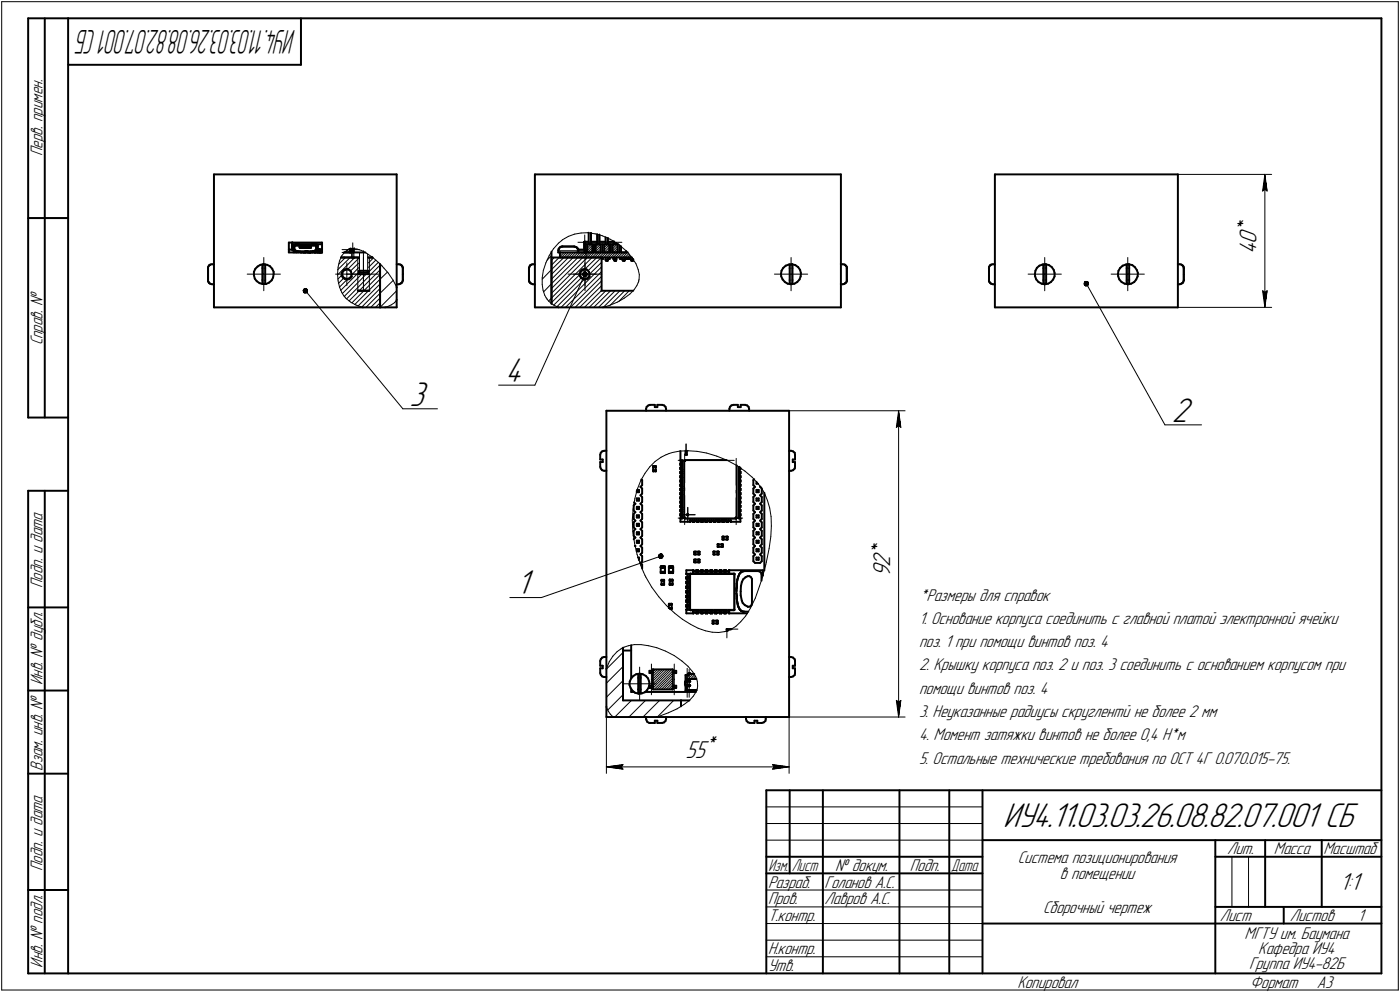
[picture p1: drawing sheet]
<svg xmlns="http://www.w3.org/2000/svg" width="421mm" height="298mm" viewBox="0 0 421 298" stroke-linecap="round" stroke-linejoin="round" font-family="sans-serif">
<defs><g id="words">
<g font-size="10.9">
<text x="151.9" y="114.8">4</text>
<text x="123.1" y="121.9">3</text>
<text x="352.4" y="126.7">2</text>
<text x="155.3" y="178.6">1</text>
<text x="301.7" y="248.5">ИУ4.11.03.03.26.08.82.07.001 СБ</text>
</g>
<text font-size="10.6" x="89" y="9" transform="rotate(180 89 9)">ИУ4.11.03.03.26.08.82.07.001 СБ</text>
<g font-size="7.8">
<text x="370" y="71.1">*</text>
<text x="377.9" y="76.5" transform="rotate(-90 377.9 76.5)">4</text>
<text x="377.9" y="73.3" transform="rotate(-90 377.9 73.3)">0</text>
<text x="259.9" y="168.4">*</text>
<text x="267.7" y="173.5" transform="rotate(-90 267.7 173.5)">9</text>
<text x="267.7" y="170.4" transform="rotate(-90 267.7 170.4)">2</text>
<text x="206.1" y="227.9">55*</text>
<text x="402.9" y="267.5">1:1</text>
</g>
<g font-size="5.4">
<text x="12.8" y="46.9" transform="rotate(-90 12.8 46.9)">Перв. примен.</text>
<text x="12.8" y="103.8" transform="rotate(-90 12.8 103.8)">Справ. №</text>
<text x="12.8" y="176.7" transform="rotate(-90 12.8 176.7)">Подп. и дата</text>
<text x="276.4" y="180.5">*Размеры для справок</text>
<text x="276.4" y="187.5">1. Основание корпуса соединить с главной платой электронной ячейки</text>
<text x="276.4" y="194.5">поз. 1 при помощи винтов поз. 4</text>
<text x="276.4" y="201.5">2. Крышку корпуса поз. 2 и поз. 3 соединить с основанием корпусом при</text>
<text x="12.8" y="205.8" transform="rotate(-90 12.8 205.8)">Инв. № дубл.</text>
<text x="276.4" y="208.5">помощи винтов поз. 4</text>
<text x="276.4" y="215.5">3. Неуказанные радиусы скруглентй не более 2 мм</text>
<text x="276.4" y="222.5">4. Момент затяжки винтов не более 0,4 Н*м</text>
<text x="12.8" y="231.6" transform="rotate(-90 12.8 231.6)">Взам. инв. №</text>
<text x="276.4" y="229.5">5. Остальные технические требования по ОСТ 4Г 0.070.015-75.</text>
<text x="369.1" y="256.8">Лит.</text>
<text x="383.1" y="256.8">Масса</text>
<text x="398" y="256.8">Масштаб</text>
<text x="12.8" y="261.7" transform="rotate(-90 12.8 261.7)">Подп. и дата</text>
<text x="251.2" y="261.8">№ докум.</text>
<text x="273.6" y="261.8">Подп.</text>
<text x="306.1" y="259.3">Система позиционирования</text>
<text x="231" y="266.8">Разраб.</text>
<text x="248" y="266.8">Голанов А.С.</text>
<text x="318.8" y="264.3">в помещении</text>
<text x="231" y="271.8">Пров.</text>
<text x="248" y="271.8">Лавров А.С.</text>
<text x="313.7" y="274.3">Сборочный чертеж</text>
<text x="231" y="276.8">Т.контр.</text>
<text x="366.9" y="276.8">Лист</text>
<text x="387.9" y="276.8">Листов</text>
<text x="408.4" y="276.8">1</text>
<text x="231" y="286.8">Н.контр.</text>
<text x="374.3" y="282.3">МГТУ им. Баумана</text>
<text x="378.4" y="286.8">Кафедра ИУ4</text>
<text x="12.8" y="290.8" transform="rotate(-90 12.8 290.8)">Инв. № подл.</text>
<text x="231" y="291.8">Утв.</text>
<text x="375.6" y="291.3">Группа ИУ4-82Б</text>
<text x="306" y="296.8">Копировал</text>
<text x="376" y="296.8">Формат</text>
<text x="396" y="296.8">A3</text>
</g>
<g font-size="5.3">
<text x="231.1" y="261.8">Изм.</text>
<text x="238.1" y="261.8">Лист</text>
<text x="286.1" y="261.8">Дата</text>
</g>
</g></defs>
<g fill="none" stroke="#000" stroke-width=".59">
<path d="M8.5 5.5v120zM8.5 5.5h12zM13.5 5.5v120zM20.5 5.5v287zM20.5 5.5h395zM20.5 19.5h70zM90.5 5.5v14zM415.5 5.5v287zM64.3 52.4v40zM64.3 52.4h55zM119.3 52.4v34zM160.9 52.4h92z"/>
<path d="M160.9 52.4v40zM252.9 52.4v40zM299.2 52.4h55zM299.2 52.4v40zM354.2 52.4v40zM8.5 65.5h12zM62.8 79.8l-.1 .3zM62.8 79.8h.1M62.9 79.8h.1M63 79.7l.2-.1zM63.2 79.6h.1M63.2 79.5l.6-.1z"/>
<path d="M63.8 79.4h.5zM78.3 79.6l1-.2zM78.9 79.5h.9zM78.9 79.5v1.1zM79.3 79.4l1 .2zM79.8 79.5v1.1zM80.3 79.6l.9 .4zM86.9 75h1.3zM86.9 75h.2zM86.9 75.9h10zM86.9 72.9v3zM86.9 72.9h10z"/>
<path d="M87.9 75h.1M87.8 72.9v2.1zM87.9 72.9v2.1zM88 72.9v2.1zM88 75h.2zM88.1 74.2v.5zM88.1 73.9v.8zM88.1 74.7l.1 .3zM88.2 73.9v.8zM88.2 74.7l.2 .2zM88.2 73.5l-.1 .4zM88.2 73.5l.4-.1z"/>
<path d="M88.2 75l.6 .7zM88.3 75.6l.3-.1zM88.3 75.6l-.1 .3zM88.5 74.8h.1M88.4 73.7l-.2 .2zM88.4 73.7l.2-.2zM88.4 73.9v.8zM88.4 74.7l.1 .1zM88.4 74.9l.6 .6zM88.5 74.8l.6 .6zM88.5 73.7l-.1 .2zM88.5 73.7h.1z"/>
<path d="M88.5 75.3v.2zM88.6 75.8h.1M88.6 75.8h.6zM88.6 75.5h.1zM88.6 74.1v.8zM88.6 73.4h6.4zM88.6 73.5h6.4zM88.6 73.9v.2zM88.6 73.7h6.4zM88.7 73.8h2.7zM88.7 73.8h.1M88.8 75.7l.4 .1z"/>
<path d="M89 75.5l.2 .2zM89 75.4l.3 .1zM89.1 75.4l.1 .1zM89.1 73.2h.7zM89.1 75.9h.1M89.1 73.2v.2zM89.2 75.5h.2zM89.2 75.5h2.6zM89.2 75.8h2.6zM89.2 75.7h2.6zM89.3 75.5h1zM89.4 75.5h.2z"/>
<path d="M89.7 75.9h.1M89.8 73.2v.2zM90.1 74.3l.1 .2zM90.1 74.2v.1zM90.2 74l-.1 .2zM90.2 74l.1-.1zM90.2 74.5h.1zM90.3 73.9h3.1zM90.3 74.4h.5zM90.3 74.3v.2zM90.3 74.3h.5zM90.4 75.9h.1"/>
<path d="M90.4 75.9h.3zM90.7 75.9h.1M90.8 74.3v.2zM90.8 74.5h.2zM91 74.3h.4zM91 74.3v.2zM91 74.4h.4zM91.1 75.9h.2zM91.1 75.9h.1M91.3 75.9h.1M91.4 74.3v.2zM91.4 73.9h.1"/>
<path d="M91.4 74.5h.2zM91.4 73.8h.1M91.4 75.8h.1M91.4 73.8h.8zM91.4 73.7v.1zM91.5 75.8h.1M91.6 74.4h.4zM91.6 74.3v.2zM91.6 74.3h.4zM91.7 75.9h.1M91.7 75.9h.2zM91.8 75.7h.1"/>
<path d="M91.8 75.5h.3zM91.8 75.8h.1M91.8 75.5v.2zM91.9 75.8h.1M91.9 75.8h2.5zM91.9 75.5h.2zM91.9 75.5h2.5zM91.9 75.7h2.5zM91.9 75.5v.2zM91.9 75.9h.1M92 74.5h.3zM92 74.3v.2z"/>
<path d="M92.1 75.5h.3zM92.2 73.7v.1zM92.2 73.8h.1M92.2 73.7l.2 .1zM92.3 74.3h.4zM92.3 74.4h.4zM92.3 74.3v.2zM92.4 73.8h.1M92.4 75.5h.2zM92.4 75.9h.1M92.4 75.9h.2zM92.4 73.8h2.5z"/>
<path d="M92.6 75.9h.1M92.7 74.3v.2zM92.7 74.5h.3zM92.8 75.8h.1M92.9 75.8h.1M93 74.3h.3zM93 74.4h.3zM93 74.3v.2zM93 75.9h.3zM93 75.9h.1M93 75.9h.2zM93.2 75.9h.1"/>
<path d="M93.4 74.5h.1M93.3 74.3v.2zM93.3 75.9h.1M93.3 75.8h.1M93.4 73.9h.1M93.4 75.5h.9zM93.5 74.5h.1M93.4 75.9h.1M93.4 75.9h.7zM93.5 74l.1 .2zM93.6 74.3l-.1 .2zM93.6 74.2v.1z"/>
<path d="M93.9 73.2h.7zM93.9 73.2v.2zM94.1 75.8h.1M94.1 75.5h.1zM94.2 75.5h.2zM94.3 75.5l.4-.1zM94.4 75.8l.4-.1zM94.4 75.7l.3-.2zM94.4 75.8h.7zM94.4 75.5l.2-.1zM94.6 73.2v.2zM94.6 75.4l.6-.6z"/>
<path d="M94.7 75.9h.1M94.7 75.8h.1M94.7 75.9h.1zM94.7 75.5l.6-.6zM94.8 75.9h.4zM94.8 75.9h.1M94.9 73.8l.2 .1zM95 73.4l.4 .1zM95 73.7h.2zM95 73.5l.3 .2zM95 75.5h.1M95.1 75.5l.2 .1z"/>
<path d="M95.1 74.1v.8zM95.1 73.9v.2zM95.1 75.8h.1M95.2 73.4h1.7zM95.2 74.1v.6zM95.2 74.7v.1zM95.2 73.7v.2zM95.2 73.9v.8zM95.3 75.6l.2 .3zM95.3 73.7l.1 .2zM95.4 73.9v.8zM95.4 73.5l.2 .4z"/>
<path d="M95.4 75l-.6 .7zM95.4 74.7l-.1 .2zM95.6 75.9h.1M95.5 74.9h.1M95.6 74.7l-.2 .3zM95.6 73.9v.8zM95.7 74.9h.1M95.6 74.9v1zM95.7 75.9h.4zM95.7 74.9v1zM95.7 74.9h.4zM96.1 74.9v1z"/>
<path d="M96.2 74.9h.1M96.1 75.9h.1M96.2 74.9v1zM96.3 75.9h.1M96.2 74.9h.7zM96.3 75.4h.6zM96.3 75.9h.6zM96.3 75.4v.5zM96.3 75.4h.1zM96.3 75.9h.3zM96.4 75.4h.2zM96.6 75.4h.3z"/>
<path d="M96.6 75.9h.3zM96.9 72.9v3zM102.5 77.4h5.4zM103.5 75.9h1.7zM103.5 77.4h.1M103.5 75.9h2.8zM105.2 75.9h.3zM105.2 75.5l.1 .3zM105.2 74.8v1.1zM105.2 75.9h.5zM105.3 75.8l.4 .1zM105.5 75h.2z"/>
<path d="M105.5 74.7h.1M105.5 74.8v.7zM105.5 75.5h.1M105.5 74.9h.9zM105.5 74.8h.4zM105.6 75.5h.1M105.7 77.4h.1M105.7 75.6h.6zM105.7 75h.4zM105.7 75v.6zM105.9 74.9h.1M105.9 74.8h.5z"/>
<path d="M106.2 75h.1M106.2 75v.6zM106.3 75.6v.3zM106.3 75.9h.1M106.3 75.9h3.6zM106.3 75.3v.6zM106.5 77.4h.1M106.4 77.4h.1M106.5 74.7l-.1 .1zM106.5 74.7l-.2 .6zM110.8 77.4h1.3zM110.8 77.4h1z"/>
<path d="M111.8 77.2v.2zM114.3 79.4v13zM119.3 79.4h.7zM120 79.4l.4 .1zM120.4 79.5l.2 .1zM120.6 79.6l.1 .2zM120.7 79.8h.2zM120.9 79.8l.1 .2zM159.3 79.8v.3zM159.3 79.8h.1M159.4 79.8l.2-.1zM159.6 79.7h.1"/>
<path d="M159.7 79.6l.2-.1zM159.9 79.5l.4-.1zM160.3 79.4h.6zM165.9 75.6v15.7zM165.9 77.4h15zM165.9 77.4v13.9zM167.9 75.9h.5zM167.9 75.3v.6zM168.1 74.8h.1M168 74.8l-.1 .5zM168.1 74.7v.1zM168.2 74.5l-.1 .2z"/>
<path d="M168.2 74.5l.2-.2zM168.4 75.9v1.5zM168.4 77.4h21.7zM168.5 75.9h.1M168.5 75.9h4.8zM168.4 74.3h.1M168.5 74.3l.2-.1zM168.7 74.2h.1M168.7 74.2l.2-.1zM168.9 74.1h.2zM169.1 74.1h.1M169.2 74.1h3.4z"/>
<path d="M172.6 74.1h.2zM172.8 74.1l.2 .1zM173 74.2l.2 .1zM173.2 74.3h.2zM173.3 75.9h15.5zM173.4 74.3l.2 .1zM173.6 74.4l.1 .2zM173.7 74.6h.1M173.7 74.7v.1zM173.8 74.8h.1M173.8 74.9h.1M173.8 75h2.1z"/>
<path d="M173.8 74.8l.1 .5zM173.9 75.9h2zM173.9 74.9l.2 .1zM173.9 75.3v.6zM175.7 72.7h.1M175.7 72.8v2.2zM175.7 72.8h.1M175.8 72.8v2.2zM175.8 72.6h.1M175.8 72.8h.1M175.8 72.7h.1M175.9 75.9h.1"/>
<path d="M175.9 75h.1M175.9 75v.9zM175.9 72.6h.1M175.9 72.6h.1zM175.9 72.7l.1-.1zM175.9 72.8v2.2zM175.9 72.7h.1M175.9 75h.2zM175.9 75.9h.2zM176 72.6h1zM176.1 73.4v2.5zM176.1 73.4h.5z"/>
<path d="M176.1 75.2v.7zM176.6 75.9h1.5zM176.6 73.4h1.5zM176.6 73.4v2.5zM177 73.4h.7zM177 69.9v3.5zM177.7 72.6h1.9zM177.7 70v2.6zM177.7 70v3.4zM178.1 73.4h.5zM178.1 73.4v2.5zM178.6 73.4v2.5z"/>
<path d="M178.6 73.4h.6zM179.2 73.4v2.5zM179.2 73.4h1.5zM179.2 75.9h1.5zM179.6 73.4h.7zM179.6 70.4v3zM180.3 72.6h1.8zM180.3 70.5v2.1zM180.3 70.5v2.9zM180.7 73.4h.5zM180.7 73.4v2.5zM180.9 77.4v10z"/>
<path d="M180.9 77.8h.4zM180.9 77.8h.3zM181.2 77.8h.1M181.2 73.4h.5zM181.2 73.4v2.5zM181.3 77.4v.4zM181.7 75.9h1.5zM181.7 73.4v2.5zM181.7 73.4h1.5zM182.1 71.3v2.1zM182.1 73.4h.7zM182.1 78.1l.2 .3z"/>
<path d="M182.1 77.4v.7zM182.1 78.1h.7zM182.3 78.4h.4zM182.8 72.6h1.9zM182.8 71.5v1.9zM182.8 77.8h.5zM182.8 77.8h.4zM182.8 78.1l-.1 .3zM182.8 77.8v.3zM182.8 77.4v.7zM182.8 71.5v1.1zM183.2 77.8h.1"/>
<path d="M183.2 73.4h.5zM183.2 73.4v2.5zM183.3 77.4v.4zM183.7 73.4v2.5zM183.7 73.4h.5zM184.2 75.9h1.6zM184.2 73.4h1.6zM184.2 73.4v2.5zM184.5 77.8h.2zM184.5 77.4v.4zM184.7 78.1l.1 .3zM184.7 77.4v.7z"/>
<path d="M184.7 78.1h.6zM184.7 73.4h.6zM184.7 72.6v.8zM184.8 78.4h.5zM185.3 78.1v.3zM185.3 77.4v.7zM185.3 73v.4zM185.8 73.4h.1zM185.8 73.4v2.5zM186.3 73.7v2.2zM186.5 77.8h.7zM186.5 77.4v.4z"/>
<path d="M186.5 77.8h.1M186.6 77.8h.6zM186.8 74v1.9zM186.8 75.9h1.5zM187.2 78.1l.2 .3zM187.2 77.4v.7zM187.2 78.1h.7zM187.4 78.4h.4zM187.9 78.1l-.1 .3zM187.9 77.4v.7zM188.3 75.4v.5zM188.5 77.8h.8z"/>
<path d="M188.5 77.4v.4zM188.5 77.8h.1zM188.6 77.8h.5zM189.1 77.8h.2zM189.3 77.4v.4zM189.7 77.4v.7zM189.7 78.1l.2 .3zM189.7 78.1h.7zM189.9 78.4h.4zM190.4 78.1l-.1 .3zM190.4 77.9v.2zM236.3 79.8l.9-.3z"/>
<path d="M237.2 79.5l1.1-.1zM237.5 79.5v1.1zM237.5 79.5h.8zM238.3 79.4l.9 .3zM238.3 79.5v1.1zM239.2 79.7l.8 .6zM252.9 79.4h.6zM253.5 79.4l.5 .1zM254 79.5l.2 .1zM254.2 79.6l.1 .2zM254.3 79.8h.1zM254.4 79.8l.1 .2z"/>
<path d="M297.7 79.8l-.2 .3zM297.7 79.8h.1M297.8 79.8h.1M297.9 79.7l.1-.1zM298 79.6h.1M298.1 79.5l.5-.1zM298.6 79.4h.6zM312.6 79.8l.9-.3zM313.5 79.5l1-.1zM313.8 79.5v1.1zM313.8 79.5h.8zM314.5 79.4l1 .3z"/>
<path d="M314.6 79.5v1.1zM315.5 79.7l.8 .6zM337.7 79.8l.9-.3zM338.6 79.5l.9-.1zM338.8 79.5v1.1zM338.8 79.5h.8zM339.5 79.4l1 .3zM339.6 79.5v1.1zM340.5 79.7l.8 .6zM354.2 79.4h.6zM354.8 79.4l.5 .1zM355.3 79.5l.1 .1z"/>
<path d="M355.4 79.6l.2 .2zM355.6 79.8h.2zM355.8 79.8l.1 .2zM62.6 80.6h.1M62.6 80.3v.2zM62.6 84.5l.1 .2zM62.6 84.3v.2zM62.6 84.3h.1M62.6 84.2h.1M62.6 80.6v3.6zM62.7 80.1l-.1 .2zM62.7 84.8h.1"/>
<path d="M62.7 84.8l.1 .1zM62.8 84.9l.1 .2zM62.9 85.1l.2 .1zM63.1 85.2l.1 .1zM63.2 85.3l.6 .1zM63.8 85.4h.5zM64.3 92.4h44.8zM76.4 82.7l.2 1zM76.4 81.7v1zM76.6 83.7l.6 .8zM76.8 80.8l-.4 .9zM76.8 80.8l.7-.7z"/>
<path d="M77.2 84.5l.9 .6zM77.5 80.1l.8-.5zM78.1 85.1l.9 .2zM78.9 84.2v1.1zM78.9 85.3h.9zM78.9 80.6v3.6zM79 85.3h1zM79.8 84.2v1.1zM79.8 80.6v3.6zM80 85.3l.9-.4zM80.9 84.9l.8-.7zM81.2 80l.7 .8z"/>
<path d="M81.9 80.8l.4 .9zM82.1 83.4l-.4 .8zM82.3 82.4l-.2 1zM82.3 81.7v.7zM103 82.1v.7zM103 82.8l.3 .6zM103.2 81.4l.6-.3zM103.2 81.4l-.2 .7zM103.3 83.4l.6 .3zM103.8 81.1l.7-.2zM103.9 83.7l.7 .1zM104.5 80.9l.7 .3z"/>
<path d="M104.6 83.8l.6-.3zM105.2 81.2l.4 .5zM105.6 81.7l.1 .7zM105.7 83l-.5 .5zM105.7 82.4v.6zM107.6 87.4h.3zM107.9 81.4h2.8zM107.9 81.5l.5 .4zM107.9 82.4h2.8zM107.9 81.5v.9zM107.9 87.4h2.8zM108.4 81.9h1.9z"/>
<path d="M109.1 92.4h5.2zM110.3 81.9l.4-.4zM110.7 81.5v.9zM110.7 87.4h.4zM114.3 92.4h1.5zM115.8 92.4h3.5zM119.3 85.4h.7zM119.3 90.1v2.3zM119.3 86.4v3.7zM120 85.4l.4-.1zM120.4 85.3l.2-.1zM120.6 85.1h.1"/>
<path d="M120.7 85l.2-.1zM120.7 85h.1M121 80h.1M121 80.1l.1 .2zM121 84.8l-.1 .1zM121.1 80.3l.1 .1zM121.1 84.5l-.1 .3zM121.2 80.4v.2zM121.2 84.2h.1M121.2 84.2l-.1 .3zM121.2 80.6v3.6zM121.2 80.6v1.8z"/>
<path d="M121.2 82.4v1.8zM159.1 80.6h.1M159.1 84.3l.1 .2zM159.1 84.3h.1M159.1 84.2h.1M159.1 80.6v3.6zM159.2 80.3l-.1 .2zM159.3 84.8h.1M159.2 84.5v.2zM159.3 80.1l-.1 .2zM159.3 84.8v.1zM159.3 84.9l.2 .2z"/>
<path d="M159.5 85.1l.2 .1zM159.7 85.2l.2 .1zM159.9 85.3l.4 .1zM160.3 85.4h.6zM160.9 92.4h7.1zM168 92.4h13.4zM174.5 82.1v.7zM174.5 82.8l.3 .6zM174.8 81.4l.5-.3zM174.8 81.4l-.3 .7zM174.8 83.4l.6 .3zM175.3 81.1l.7-.2z"/>
<path d="M175.4 83.7l.7 .1zM176 80.9l.7 .3zM176.1 83.8l.7-.3zM176.7 81.2l.4 .5zM177.1 81.7l.2 .7zM177.2 83l-.4 .5zM177.3 82.4l-.1 .6zM180.9 87.4h9.5zM181.4 92.4h71.5zM234.9 82.4v.7zM234.9 83.1l.5 .9zM235 81.4l-.1 1z"/>
<path d="M235.4 84l.7 .8zM235.5 80.5l-.5 .9zM235.5 80.5l.8-.7zM236.1 84.8l.8 .5zM236.9 85.3l1 .1zM237.5 84.2v1.1zM237.5 85.3h.8zM237.5 80.6v3.6zM237.9 85.4l1-.1zM238.3 84.2v1.1zM238.3 80.6v3.6zM238.9 85.3l.9-.5z"/>
<path d="M240 80.3l.6 .8zM240.5 84l-.7 .8zM240.6 81.1l.3 .9zM240.8 83.1l-.3 .9zM240.9 82l-.1 1.1zM252.9 85.4h.6zM253.5 85.4l.5-.1zM254.1 85.2l.2-.1zM254.1 85.2h.1M254.3 85h.1M254.4 84.9h.1M254.5 80h.1"/>
<path d="M254.6 84.8l-.2 .1zM254.6 80.1l.1 .2zM254.7 84.2h.1M254.7 84.2v.3zM254.7 84.5l-.1 .3zM254.7 80.3v.1zM254.7 80.4v.2zM254.7 80.6v3.6zM297.4 80.6h.1M297.4 80.3v.2zM297.4 84.5l.1 .2zM297.4 84.3v.2z"/>
<path d="M297.4 84.3h.1M297.4 84.2h.1M297.4 80.6v3.6zM297.5 80.1l-.1 .2zM297.6 84.8h.1M297.6 84.8l.1 .1zM297.7 84.9l.2 .2zM297.9 85.2h.1M297.9 85.2l.2 .1zM298.1 85.3l.5 .1zM298.6 85.4h.6zM299.2 92.4h55z"/>
<path d="M311.2 82.4l.1 .7zM311.3 83.1l.4 .9zM311.4 81.4l-.2 1zM311.7 84l.6 .8zM311.8 80.5l-.4 .9zM311.8 80.5l.8-.7zM312.3 84.8l1 .5zM313.3 85.3l.9 .1zM313.8 84.2v1.1zM313.8 85.3h.8zM313.8 80.6v3.6zM314.2 85.4l1-.1z"/>
<path d="M314.6 84.2v1.1zM314.6 80.6v3.6zM315.2 85.3l.9-.5zM316.3 80.3l.6 .8zM316.7 84l-.6 .8zM316.9 81.1l.3 .9zM317.2 82v1.1zM317.2 83.1l-.5 .9zM336.2 82.4l.1 .7zM336.3 83.1l.3 .9zM336.4 81.4l-.2 1zM336.6 84l.7 .8z"/>
<path d="M336.9 80.5l-.5 .9zM336.9 80.5l.8-.7zM337.3 84.8l.9 .5zM338.2 85.3l1.1 .1zM338.8 84.2v1.1zM338.8 85.3h.8zM338.8 80.6v3.6zM339.3 85.4l.9-.1zM339.6 84.2v1.1zM339.6 80.6v3.6zM340.2 85.3l.9-.5zM341.3 80.3l.6 .8z"/>
<path d="M341.7 84l-.6 .8zM341.9 81.1l.3 .9zM342.1 83.1l-.4 .9zM342.2 82l-.1 1.1zM354.2 85.4h.6zM354.8 85.4l.5-.1zM355.3 85.3l.1-.1zM355.5 85.1l.2-.1zM355.5 85.1h.1M355.8 84.9h.1M355.9 80h.1M355.9 84.8l-.1 .1z"/>
<path d="M355.9 80.1v.2zM355.9 80.3l.1 .1zM355.9 84.5v.3zM356 80.4v.2zM356 84.2h.1M356 84.2l-.1 .3zM356 80.6v3.6zM356 80.6v1.8zM356 82.4v1.8zM8.5 125.5h12zM180.5 138.1h.8zM180.5 138.9h.8z"/>
<path d="M180.5 138.9v1.4zM180.5 136.7v1.4zM180.7 136.1l-.2 .6zM181.1 135.6l.6-.1zM181.1 135.6l-.4 .5zM181.3 138.1v.8zM181.7 135.5h.7zM182.4 123.4v77.6zM182.4 123.4h54.9zM194.3 122.9v.5zM194.5 122.3l-.2 .6zM194.5 122.3l.5-.5z"/>
<path d="M195 121.8l.5-.1zM195.5 121.7h1.4zM196.9 121.7v.6zM196.9 122.3h.8zM197.7 121.7v.6zM197.7 121.7h1.4zM199.1 121.7l.6 .1zM199.7 121.8l.5 .5zM200.2 122.3l.1 .6zM200.3 122.9v.5zM204.6 139.6h.5zM204.6 139.6v.2z"/>
<path d="M204.6 139.8l.3 .1zM204.6 138.5l.3 .1zM204.6 139.2l.3-.1zM204.6 139.2h.1M204.6 138.3v.2zM204.6 139.3h.5zM204.6 138.3h.5zM204.6 139.3v.3zM204.6 135.6v2.7zM204.9 139.9l.1 .2zM204.9 138.6l.1 .3zM205 138.9l-.1 .2z"/>
<path d="M205.1 139.6v.9zM205.1 138.3v1zM205.7 138.4h.1M205.7 138.4l.2 .1zM205.7 138.4v17.3zM205.9 138.5h.1M205.9 138.3h.2zM206 138.5h.1M205.9 138.3h.1M205.9 138.3h12.6zM206.1 138.5h.1M206.1 138.3v.2z"/>
<path d="M206.2 136.7l.1-.2zM206.2 136.7h.4zM206.2 135.5v1.2zM206.3 136.5l.3 .2zM206.6 135.5v1.2zM219.4 122.9v.5zM219.5 122.3l-.1 .6zM219.5 122.3l.5-.5zM220 121.8l.6-.1zM220.6 121.7h1.3zM221.6 139.9v15.8zM221.9 121.7v.6z"/>
<path d="M221.9 122.3h.9zM222.8 121.7v.6zM222.8 121.7h1.3zM224.1 121.7l.6 .1zM224.7 121.8l.4 .5zM225.1 122.3l.2 .6zM225.3 122.9v.5zM237.3 123.4v92.1zM237.3 135.5h.6zM237.9 135.5l.6 .1zM238.4 138.9h.7zM238.4 138.1h.7z"/>
<path d="M238.4 138.1v.8zM238.5 135.6l.5 .5zM239 136.1l.1 .6zM239.1 136.7v1.4zM239.1 138.9v1.4zM8.5 147.5v145zM8.5 147.5h12zM13.5 147.5v145zM180.5 140.3l.2 .5zM180.7 140.8l.4 .5zM181.1 141.3l.6 .2zM181.7 141.5h.7z"/>
<path d="M190.6 157v1.5zM190.6 159.5l.5-.5zM190.6 156l.5 .5zM190.6 159.5v1.5zM190.6 153.4l.5 .5zM190.6 157l.5-.5zM190.6 154.4v1.6zM190.6 158.5l.5 .5zM190.6 151.9v1.5zM190.6 154.4l.5-.5zM190.6 151.9l.5-.5zM190.7 151l.4 .4z"/>
<path d="M191.5 153h.7zM191.5 152.3v.7zM191.5 152.3h.7zM191.5 149.8h.7zM191.5 150.5h.7zM191.5 149.8v.7zM191.5 155.5h.7zM191.5 154.9v.6zM191.5 154.9h.7zM191.5 147.9h.7zM191.5 147.5v.4zM191.5 158.1h.7z"/>
<path d="M191.5 157.4h.7zM191.5 157.4v.7zM191.5 159.9v.7zM191.5 159.9h.7zM191.6 147.2h.6zM192.2 152.3v.7zM192.2 149.8v.7zM192.2 154.9v.6zM192.2 147.2v.7zM192.2 157.4v.7zM192.2 159.9v.7zM192.6 153.9l.5-.5z"/>
<path d="M192.6 159l.5-.5zM192.6 151.4l.5 .5zM192.6 151.4l.5-.5zM192.6 146.3l.5 .5zM192.6 146.3l.5-.5zM192.6 148.8l.5 .6zM192.6 156.5l.5-.5zM192.6 156.5l.5 .5zM192.6 153.9l.5 .5zM192.6 148.8l.5-.5zM192.6 159l.5 .5zM192.9 144.1l.2 .2z"/>
<path d="M193.1 154.4v1.6zM193.1 151.9v1.5zM193.1 144.3v1.5zM193.1 159.5v1.5zM193.1 146.8v1.5zM193.1 149.4v1.5zM193.1 157v1.5zM196.5 140.4h.1M196.5 140h.1M196.4 140h.1M196.4 140.1v.3zM196.5 141.3h.1"/>
<path d="M196.4 141.3v.3zM196.5 141.6h.1M196.4 140.4v.9zM196.5 140.4h.7zM196.5 140h.7zM196.5 141.3h.7zM196.5 141.6h.7zM197.2 140h.1M197.3 140.4h.1M197.2 141.6h.1M197.3 141.3h.1M197.2 140.4v.9z"/>
<path d="M197.3 140.1v.3zM197.3 141.3v.3zM204.6 154.4h.1M204.6 153.6h.5zM204.6 154.5h.5zM204.6 153.8h.3zM204.6 154.4l.3-.1zM204.6 153.6v.2zM204.6 152.3v.2zM204.6 153.2h.1M204.6 152.3h.5zM204.6 152.5l.3 .1z"/>
<path d="M204.6 153.2l.3-.1zM204.6 153.2h.5zM204.6 151v.2zM204.6 151.2l.3 .1zM204.6 151.9l.3-.1zM204.6 152h.5zM204.6 151.9h.1M204.6 151h.5zM204.6 149.8v.1zM204.6 150.6h.1M204.6 149.9l.3 .1zM204.6 150.6l.3-.1z"/>
<path d="M204.6 149.8h.5zM204.6 150.7h.5zM204.6 149.4h.1M204.6 148.5v.2zM204.6 149.4h.5zM204.6 148.5h.5zM204.6 148.7l.3 .1zM204.6 149.4l.3-.1zM204.6 147.2v.2zM204.6 147.2h.5zM204.6 148.1h.1M204.6 147.4l.3 .1z"/>
<path d="M204.6 148.1l.3-.1zM204.6 148.2h.5zM204.6 146v.1zM204.6 146h.5zM204.6 146.8h.1M204.6 146.9h.5zM204.6 146.1l.3 .1zM204.6 146.8l.3-.1zM204.6 144.7v.2zM204.6 144.7h.5zM204.6 145.5h.1M204.6 145.6h.5z"/>
<path d="M204.6 144.9h.3zM204.6 145.5h.3zM204.6 144.4h.5zM204.6 143.4h.5zM204.6 143.6l.3 .1zM204.6 144.3l.3-.1zM204.6 144.3h.1M204.6 143.4v.2zM204.6 143h.1M204.6 142.3l.3 .1zM204.6 143l.3-.1zM204.6 143.1h.5z"/>
<path d="M204.6 142.2v.1zM204.6 142.2h.5zM204.6 140.9v.2zM204.6 140.9h.5zM204.6 141.8h.5zM204.6 141.1h.3zM204.6 141.7l.3-.1zM204.6 141.7h.1M204.6 140.5h.5zM204.6 140.5h.1M204.6 140.5l.3-.1zM204.6 145.6v.4z"/>
<path d="M204.6 154.5v.4zM204.6 140.5v.4zM204.6 153.2v.4zM204.6 146.9v.3zM204.6 155.8v1zM204.6 152v.3zM204.6 144.4v.3zM204.6 143.1v.3zM204.6 148.2v.3zM204.6 150.7v.3zM204.6 141.8v.4zM204.6 155.8h.5z"/>
<path d="M204.6 149.4v.4zM204.6 156.8h2.9zM204.6 154.9h.5zM204.6 155l.3 .1zM204.6 155.7l.3-.1zM204.6 155.7h.1M204.6 154.9v.1zM204.9 153.8l.1 .3zM204.9 152.6l.1 .2zM204.9 151.3l.1 .3zM204.9 150l.1 .3zM204.9 148.8l.1 .2z"/>
<path d="M204.9 147.5l.1 .2zM204.9 146.2l.1 .3zM204.9 144.9l.1 .3zM204.9 143.7l.1 .2zM204.9 142.4l.1 .3zM204.9 141.1l.1 .3zM204.9 155.1l.1 .3zM205 154.1l-.1 .2zM205 152.8l-.1 .3zM205 151.6l-.1 .2zM205 150.3l-.1 .2zM205 149l-.1 .3z"/>
<path d="M205 147.7l-.1 .3zM205 146.5l-.1 .2zM205 145.2l-.1 .3zM205 143.9l-.1 .3zM205 142.7l-.1 .2zM205 141.4l-.1 .2zM205 140.1l-.1 .3zM205 155.4l-.1 .2zM205.1 153.6v.9zM205.1 152.3v.9zM205.1 151v1zM205.1 149.8v.9z"/>
<path d="M205.1 148.5v.9zM205.1 147.2v1zM205.1 146v.9zM205.1 144.7v.9zM205.1 143.4v1zM205.1 142.2v.9zM205.1 140.9v.9zM205.1 154.9v.9zM205.7 155.7h.1M205.7 155.7l.2-.2zM205.9 155.8h.1M205.9 155.8l.2-.1z"/>
<path d="M205.9 155.7h.2zM205.9 155.5h.1M205.9 155.9h15.5zM205.9 155.5l-.1 .2zM206 155.5h.1M206.1 155.6h.1M206.6 154.7l.1 .2zM206.7 154.5h.1zM206.7 154.5l-.1 .2zM206.7 154.9h.1zM206.8 154.9h.1M206.9 154.5h.1"/>
<path d="M206.9 154.5l.1 .2zM207 154.7l-.1 .2zM207.5 156.4h.9zM207.5 156.4v.4zM207.5 156.8h.1M207.7 156.5l-.1 .3zM207.7 156.5h.2zM207.9 156.5h.3zM208.2 156.5l.1 .3zM208.3 156.8h.1M208.4 156.4v.4zM208.4 156.8h.4z"/>
<path d="M208.8 156.4h.8zM208.8 156.4v.4zM208.8 156.8h.1M209 156.5l-.1 .3zM209 156.5h.2zM209.2 156.5h.3zM209.5 156.5v.3zM209.5 156.8h.1M209.6 156.8h.5zM209.6 156.4v.4zM210.1 156.4h.8zM210.1 156.4v.4z"/>
<path d="M210.1 156.8h.1M210.2 156.5l-.1 .3zM210.2 156.5h.3zM210.5 156.5h.2zM210.7 156.5l.1 .3zM210.8 156.8h.1M210.9 156.4v.4zM210.9 156.8h.4zM211.3 156.4v.4zM211.3 156.4h.9zM211.3 156.8h.1M211.5 156.5l-.1 .3z"/>
<path d="M211.5 156.5h.3zM211.8 156.5h.2zM212 156.5l.1 .3zM212.1 156.8h.1M212.2 156.4v.4zM212.2 156.8h.4zM212.6 156.4h.8zM212.6 156.4v.4zM212.6 156.8h.1M212.8 156.5l-.1 .3zM212.8 156.5h.2zM213 156.5h.3z"/>
<path d="M213.3 156.5l.1 .3zM213.4 156.8h.1M213.4 156.8h.5zM213.4 156.4v.4zM213.9 156.4h.8zM213.9 156.4v.4zM213.9 156.8h.1M214 156.5v.3zM214 156.5h.3zM214.3 156.5h.2zM214.5 156.5l.1 .3zM214.6 156.8h.1"/>
<path d="M214.7 156.8h.4zM214.7 156.4v.4zM215.1 156.4h.9zM215.1 156.4v.4zM215.1 156.8h.1M215.3 156.5l-.1 .3zM215.3 156.5h.3zM215.6 156.5h.2zM215.8 156.5l.1 .3zM215.9 156.8h.1M216 156.4v.4zM216 156.8h.4z"/>
<path d="M216.4 156.4v.4zM216.4 156.4h.9zM216.4 156.8h.1M216.6 156.5l-.1 .3zM216.6 156.5h.2zM216.8 156.5h.3zM217.1 156.5l.1 .3zM217.2 156.8h.1M217.3 156.4v.4zM217.3 156.8h.4zM217.7 156.4h.8zM217.7 156.4v.4z"/>
<path d="M217.7 156.8h.1M217.8 156.5v.3zM217.8 156.5h.3zM218.1 156.5h.3zM218.4 156.5v.3zM218.4 156.8h.1M218.5 156.4v.4zM218.5 156.8h.4zM218.9 156.4h.9zM218.9 156.4v.4zM218.9 156.8h.1M219.1 156.5l-.1 .3z"/>
<path d="M219.1 156.5h.3zM219.4 156.5h.2zM219.6 156.5l.1 .3zM219.7 156.8h.1M219.8 156.8h2.9zM219.8 156.4v.4zM221.2 155.7l.2 .1zM221.2 155.5v.2zM221.2 155.5h.2zM221.2 155.7h.2zM221.4 155.5l.2 .2zM221.4 155.5l.1 .2z"/>
<path d="M221.4 155.9h.1M221.4 155.8h.1M221.6 155.7h.1M222.2 154.9h.5zM222.2 154.9v.9zM222.2 155.8h.5zM222.2 153.6v.9zM222.2 154.5h.5zM222.2 153.6h.5zM222.2 152.3h.5zM222.2 153.2h.5zM222.2 152.3v.9z"/>
<path d="M222.2 151v1zM222.2 152h.5zM222.2 151h.5zM222.2 149.8h.5zM222.2 150.7h.5zM222.2 149.8v.9zM222.2 148.5h.5zM222.2 148.5v.9zM222.2 149.4h.5zM222.2 147.2h.5zM222.2 148.2h.5zM222.2 147.2v1z"/>
<path d="M222.2 146h.5zM222.2 146v.9zM222.2 146.9h.5zM222.2 144.7h.5zM222.2 145.6h.5zM222.2 144.7v.9zM222.2 143.4v1zM222.2 144.4h.5zM222.2 143.4h.5zM222.2 143.1h.5zM222.2 142.2h.5zM222.2 142.2v.9z"/>
<path d="M222.2 140.9h.5zM222.2 141.8h.5zM222.2 140.9v.9zM222.2 140.5h.4zM222.2 140.3v.2zM222.3 155.4l.1 .2zM222.3 154.1l.1 .2zM222.3 152.8l.1 .3zM222.3 151.6l.1 .2zM222.3 150.3l.1 .2zM222.3 149l.1 .3zM222.3 147.7l.1 .3z"/>
<path d="M222.3 146.5l.1 .2zM222.3 145.2l.1 .3zM222.3 143.9l.1 .3zM222.3 142.7l.1 .2zM222.3 141.4l.1 .2zM222.4 155.1l.3-.1zM222.4 155.1l-.1 .3zM222.4 155.6l.3 .1zM222.4 153.8h.3zM222.4 153.8l-.1 .3zM222.4 154.3l.3 .1zM222.4 152.6l.3-.1z"/>
<path d="M222.4 152.6l-.1 .2zM222.4 153.1l.3 .1zM222.4 151.3l.3-.1zM222.4 151.3l-.1 .3zM222.4 151.8l.3 .1zM222.4 150l.3-.1zM222.4 150l-.1 .3zM222.4 150.5l.3 .1zM222.4 148.8l.3-.1zM222.4 148.8l-.1 .2zM222.4 149.3l.3 .1zM222.4 147.5l.3-.1z"/>
<path d="M222.4 147.5l-.1 .2zM222.4 148l.3 .1zM222.4 146.2l.3-.1zM222.4 146.2l-.1 .3zM222.4 146.7l.3 .1zM222.4 144.9h.3zM222.4 144.9l-.1 .3zM222.4 145.5h.3zM222.4 143.7l.3-.1zM222.4 143.7l-.1 .2zM222.4 144.2l.3 .1zM222.4 142.4l.3-.1z"/>
<path d="M222.4 142.4l-.1 .3zM222.4 142.9l.3 .1zM222.4 141.1h.3zM222.4 141.1l-.1 .3zM222.4 141.6l.3 .1zM222.7 155.7h.1M222.7 154.9v.1zM222.7 154.4h.1M222.7 153.6v.2zM222.7 152.3v.2zM222.7 153.2h.1M222.7 151v.2z"/>
<path d="M222.7 151.9h.1M222.7 150.6h.1M222.7 149.8v.1zM222.7 148.5v.2zM222.7 149.4h.1M222.7 148.1h.1M222.7 147.2v.2zM222.7 146.8h.1M222.7 146v.1zM222.7 145.5h.1M222.7 144.7v.2zM222.7 144.3h.1"/>
<path d="M222.7 143.4v.2zM222.7 142.2v.1zM222.7 143h.1M222.7 140.9v.2zM222.7 141.7h.1M222.7 143.1v.3zM222.7 152v.3zM222.7 141.8v.4zM222.7 146.9v.3zM222.7 155.8v1zM222.7 149.4v.4zM222.7 154.5v.4z"/>
<path d="M222.7 153.2v.4zM222.7 140.5v.4zM222.7 148.2v.3zM222.7 144.4v.3zM222.7 150.7v.3zM222.7 145.6v.4zM226.6 154.4v1.6zM226.6 149.4v1.5zM226.6 157l.5-.5zM226.6 146.8v1.5zM226.6 148.3l.5 .5zM226.6 154.4l.5-.5z"/>
<path d="M226.6 144.3v1.5zM226.6 157v1.5zM226.6 151.9l.5-.5zM226.6 149.4l.5-.6zM226.6 144.3l.2-.3zM226.6 159.5v1.5zM226.6 146.8l.5-.5zM226.6 145.8l.5 .5zM226.6 150.9l.5 .5zM226.6 159.5l.5-.5zM226.6 151.9v1.5zM226.6 158.5l.5 .5z"/>
<path d="M226.6 153.4l.5 .5zM226.6 156l.5 .5zM227.5 159.9v.7zM227.5 159.9h.7zM227.5 147.2h.7zM227.5 147.9h.7zM227.5 147.2v.7zM227.5 153h.7zM227.5 152.3v.7zM227.5 152.3h.7zM227.5 157.4h.7zM227.5 157.4v.7z"/>
<path d="M227.5 158.1h.7zM227.5 144.8v.6zM227.5 145.4h.5zM227.5 154.9h.7zM227.5 154.9v.6zM227.5 155.5h.7zM227.5 150.5h.7zM227.5 149.8h.7zM227.5 149.8v.7zM228.2 159.9v.7zM228.2 147.2v.7zM228.2 152.3v.7z"/>
<path d="M228.2 157.4v.7zM228.2 154.9v.6zM228.2 149.8v.7zM228.6 151.4l.5 .5zM228.6 146.3h.1M228.6 159l.5-.5zM228.6 156.5l.5-.5zM228.6 153.9l.5 .5zM228.6 151.4l.5-.5zM228.6 148.8l.5 .6zM228.6 156.5l.5 .5zM228.6 159l.5 .5z"/>
<path d="M228.6 153.9l.5-.5zM228.6 146.3l.4 .4zM228.6 148.8l.5-.5zM229.1 151.9v1.5zM229.1 149.4v1.5zM229.1 146.8v1.5zM229.1 159.5v1.5zM229.1 154.4v1.6zM229.1 157v1.5zM229.9 148.1v23.3zM237.3 141.5h.6zM237.9 141.5l.6-.2z"/>
<path d="M238.5 141.3l.5-.5zM239.1 140.3l-.1 .5zM190.6 162.1l.5-.6zM190.6 161l.5 .5zM190.9 164l.2 .1zM191 164.2h.1M191.5 162.5v.7zM191.5 163.2h.7zM191.5 162.5h.7zM191.5 165v.7zM191.5 165h.7zM191.5 165.7h.7z"/>
<path d="M191.5 160.6h.7zM191.9 167.6h.3zM192.2 168.2h.1M192.2 167.6v.6zM192.2 162.5v.7zM192.2 165v.7zM192.6 166.6l.5 .5zM192.6 161.5l.5 .6zM192.6 169.2l.5 .5zM192.6 164.1l.5 .5zM192.6 161.5l.5-.5zM192.6 164.1l.5-.5z"/>
<path d="M192.6 169.2l.5-.5zM192.6 166.6l.5-.5zM193.1 164.6v1.5zM193.1 169.7v1.2zM193.1 167.1v1.6zM193.1 162.1v1.5zM198.7 170.5h1.3zM198.7 171.9h1.3zM198.7 170.5v1.4zM198.7 170.5h.4zM198.7 172.2h.1M198.7 171.9v.3z"/>
<path d="M198.7 170.2h.3zM198.7 170.2v.3zM198.8 171.9v.3zM198.8 172.2h.3zM198.8 171.9h1zM199 170.2l.1 .1zM199 170.2h.1M199 174.4h.1M199 175.5h.1M199 174.5h.7zM199 175.5h.7zM199 174.5v1z"/>
<path d="M199 175.8h.7zM199 175.5v.3zM199 175.6v.2zM199 175.6h.1M199 174.2h.7zM199 174.2v.2zM199.1 174.4h.1M199 174.2v.3zM199.1 170.2h.1M199.1 170.2v.2zM199.1 170.3v.2zM199.1 175.5h.5z"/>
<path d="M199.1 175.6h.1M199.1 174.5h.1M199.1 174.5h.5zM199.1 170.4l.2 .1zM199.1 170.2l.1 .1zM199.2 170.3h.1M199.3 172h.1M199.2 172l-.1 .2zM199.3 170.5l.3-.1zM199.3 170.4l.2-.1zM199.3 172h.2zM199.5 172l.1 .2z"/>
<path d="M199.5 170.5h.5zM199.6 170.2h.1M199.6 170.2l-.1 .1zM199.6 172.2h.2zM199.6 170.4h.1M199.6 170.2v.2zM199.6 170.2h.4zM199.6 175.6h.1M199.6 175.5h.1M199.7 174.4h.1M199.6 174.4h.1M199.7 175.5h.1"/>
<path d="M199.7 174.5v1zM199.7 175.6v.2zM199.7 174.2v.2zM199.8 171.9v.3zM199.8 172.2h.2zM200 170.5v1.4zM200 171.9v.3zM200 170.2v.3zM201.2 170.5h1.2zM201.2 171.9h1.2zM201.2 170.5v1.4zM201.2 170.5h.5z"/>
<path d="M201.2 172.2h.1zM201.2 171.9v.3zM201.2 170.2h.3zM201.2 170.2v.3zM201.3 171.9v.3zM201.3 172.2h.4zM201.3 171.9h1.1zM201.4 174.3v.2zM201.4 175.4v.2zM201.4 174.5h.9zM201.4 175.4h.9zM201.4 174.5v.9z"/>
<path d="M201.4 175.8h.9zM201.4 175.4v.4zM201.4 175.6v.2zM201.4 175.6h.2zM201.4 174.2v.1zM201.4 174.2v.3zM201.4 174.3h.2zM201.4 174.2h.9zM201.5 170.2h.2zM201.5 170.2l.1 .2zM201.5 170.3l.2 .2zM201.5 170.2v.1z"/>
<path d="M201.6 175.4h.5zM201.6 175.4v.2zM201.6 174.3v.2zM201.6 174.5h.5zM201.6 170.4l.2 .1zM201.7 170.2v.1zM201.7 170.3l.1 .1zM201.7 172h.1zM201.7 172v.2zM201.8 170.5l.2-.1zM201.8 170.4l.2-.1zM201.8 172h.2z"/>
<path d="M202 170.2h.1M202 170.2v.1zM202 172v.2zM202 172.2h.4zM202 170.5h.4zM202.1 175.6h.2zM202.1 175.4v.2zM202.1 174.3v.2zM202.1 174.3h.2zM202.1 170.2l-.1 .2zM202.1 170.2h.1M202.1 170.4h.1"/>
<path d="M202.2 170.2l-.1 .2zM202.2 170.2h.2zM202.3 174.3v.2zM202.3 175.4v.2zM202.3 174.5v.9zM202.3 175.6v.2zM202.3 174.2v.1zM202.4 171.9v.3zM202.4 172.2h.1M202.4 170.5v1.4zM202.4 170.2v.3zM206.4 171.4v1.1z"/>
<path d="M206.4 173.5h1zM206.4 176.7h1zM206.4 173.8h1zM206.4 176.3v.4zM206.4 175.3h1zM206.4 171.4h2zM206.4 177.6h1zM206.4 172.5h1.1zM206.4 177.6v.5zM206.4 179.1v.4zM206.4 179.5h1zM206.4 179.1h1z"/>
<path d="M206.4 174.8v.5zM206.4 176.3h1zM206.4 173.5v.3zM206.4 174.8h1zM206.4 178.1h1zM206.4 173.4l.4-.2zM206.4 172.6h.4zM206.4 172.5h.1M206.4 173.4h.1M206.4 174.8l.4-.1zM206.4 174l.4 .1zM206.4 173.8v.2z"/>
<path d="M206.4 174.8h.1M206.4 175.3h.1M206.4 176.2h.1M206.4 176.2l.4-.2zM206.4 175.3l.4 .2zM206.4 177.5h.4zM206.4 176.8l.4 .1zM206.4 176.7h.1M206.4 177.5h.1M206.4 179h.1M206.4 179l.4-.2zM206.4 178.1l.4 .2z"/>
<path d="M206.4 178.1h.1M206.4 179.6l.4 .1zM206.4 179.5h.1M206.8 172.6v.4zM206.8 174.1v.2zM206.8 175.5v.3zM206.8 176.9v.2zM206.8 178.3v.3zM206.8 179.7v.3zM206.8 173v.2zM206.8 174.3v.4zM206.8 175.8v.2z"/>
<path d="M206.8 177.1v.4zM206.8 178.6v.2zM207.4 172.6v10.5zM207.5 172.5l-.1 .1zM207.5 172.5l.2-.1zM207.7 172.4h13zM208.4 171.4v1zM208.4 171.4h.2zM208.6 171.4l.1 .2zM208.7 171.6l.3 .2zM208.8 166.6h.3zM208.8 166.5h.1"/>
<path d="M208.8 165.8h.3zM208.8 165.9v.6zM208.8 165.9h.1M208.8 169h.3zM208.8 168.9h.1M208.8 168.1h.3zM208.8 168.2v.7zM208.8 168.2h.1M209 171.8l.3-.2zM209.1 165.9v.6zM209.1 165.9h.1M209.1 166.6h.1"/>
<path d="M209.1 165.8h1zM209.1 166.6h1zM209.1 168.2v.7zM209.1 168.2h.1M209.1 169h.1M209.1 168.1h1zM209.1 169h1zM209.4 171.4l-.1 .2zM209.5 171.4h.1M209.5 171.4h.4zM209.5 171.4v1zM209.9 171.4v1z"/>
<path d="M210 171.4h.1M210 171.4l.1 .2zM210.1 165.9h.1M210.1 166.6h.2zM210.1 165.8h.2zM210.1 165.9v.6zM210.1 166.6h.1M210.1 168.2h.1M210.1 169h.2zM210.1 168.1h.2zM210.1 168.2v.7zM210.1 169h.1"/>
<path d="M210.1 171.6l.3 .2zM210.4 165.8h.1M210.4 166.6h.1M210.4 168.1h.1M210.4 169h.1M210.4 165.9h.1M210.4 166.5h.1M210.4 165.9v.6zM210.4 168.2h.1M210.4 168.9h.1M210.4 168.2v.7zM210.4 171.8l.3-.2z"/>
<path d="M210.8 171.4l-.1 .2zM210.9 171.4h.1M210.9 171.4v1zM210.9 171.4h.3zM211.2 171.4v1zM211.2 171.4h.2zM211.4 171.4l.1 .2zM211.5 171.6l.3 .2zM211.8 171.8l.3-.2zM212.3 171.4h.1M212.2 171.4l-.1 .2zM212.3 171.4v1z"/>
<path d="M212.3 171.4h.4zM212.7 171.4v1zM212.8 171.4h.1M212.8 171.4l.1 .2zM212.9 171.6l.3 .2zM213.2 171.8l.2-.2zM213.6 171.4l-.2 .2zM213.7 171.4h.1M213.7 171.4h.4zM213.7 171.4v1zM214.1 171.4v1zM214.2 171.4h.1"/>
<path d="M214.2 171.4l.1 .2zM214.3 171.6l.2 .2zM214.5 165.8v.8zM214.5 165.8h.3zM214.5 165.8h.2zM214.5 166.6h.2zM214.5 171.8l.4-.2zM214.8 166.6h.1M214.8 165.8h.1M214.7 166.5v.1zM214.8 166.5h.1M214.7 165.8v.1z"/>
<path d="M214.7 165.9h.1M214.8 165.8v.8zM214.8 165.8h1zM214.8 166.6h1zM214.8 165.9v.6zM215 171.4l-.1 .2zM215.1 171.4h.1M215.1 171.4h.4zM215.1 171.4v1zM215.5 171.4v1zM215.6 171.4h.1M215.6 171.4l.1 .2z"/>
<path d="M215.7 171.6l.3 .2zM215.8 163.6v.7zM215.8 163.6h.3zM215.8 163.6h.2zM215.8 164.3h.2zM215.8 166.6h.2zM215.8 165.8h.2zM215.8 165.8v.8zM215.8 165.9v.6zM215.8 166.5h.2zM215.8 165.9h.2zM215.8 165.8h.4z"/>
<path d="M216.1 164.3h.1M216.1 163.6h.1M216 164.3h.1M216 163.6h.1M216 163.7h.1M216 165.8h.2zM216 166.5v.1zM216 165.8v.1zM216 166.6h.2zM216 171.8l.2-.2zM216.1 163.6v.7zM216.1 163.6h1z"/>
<path d="M216.1 164.3h1zM216.1 163.7v.6zM216.2 165.8v.8zM216.4 171.4l-.2 .2zM216.5 171.4h.1M216.5 171.4h.4zM216.5 171.4v1zM216.9 171.4v1zM217 171.4h.1M217 171.4l.1 .2zM217.2 164.3h.1M217.2 163.6h.1"/>
<path d="M217.1 163.6v.7zM217.1 163.7v.6zM217.1 163.7h.1M217.1 163.6h.2zM217.1 171.6l.3 .2zM217.2 163.6h.2zM217.2 163.7h.1M217.2 164.3h.2zM217.3 161.3v.8zM217.3 161.3h.1zM217.3 162.1h.1zM217.3 161.3h.3z"/>
<path d="M217.4 163.6v.7zM217.4 162.1h.2zM217.4 161.3h.2zM217.4 162v.1zM217.4 162h.2zM217.4 161.3v.2zM217.4 161.5h.2zM217.4 171.8l.3-.2zM217.6 161.3v.8zM217.6 161.3h1zM217.6 162.1h1zM217.6 161.5v.5z"/>
<path d="M217.8 171.4h.1M217.8 171.4l-.1 .2zM217.8 171.4v1zM217.8 171.4h.5zM218.3 171.4v1zM218.4 171.4h.1M218.4 171.4l.1 .2zM218.5 171.6l.3 .2zM218.7 162.1h.1M218.7 161.3h.1M218.6 161.3v.8zM218.6 161.5v.5z"/>
<path d="M218.6 161.3h.3zM218.7 162h.1M218.6 161.5h.1M218.7 161.3v.2zM218.7 162v.1zM218.7 162.1h.2zM218.7 161.3h.2zM218.8 171.8l.2-.2zM218.9 161.3v.8zM219.2 171.4l-.2 .2zM219.3 171.4h.1M219.3 171.4h10.1z"/>
<path d="M219.3 171.4v1zM220.7 172.4l.2 .1zM220.9 172.6v10.5zM220.9 172.5v.1zM221.6 176.7h.1M221.5 176.7h.1M221.5 176.8h.1M221.5 176.9v.1zM221.5 177v.2zM221.5 177.2h.1M221.5 177.3h.1M221.5 177.4v.1z"/>
<path d="M221.5 177.5v.2zM221.5 177.7v.6zM221.5 178.3h.1M221.5 178.4v.2zM221.5 178.6l.1 .2zM221.7 175.3h.1M221.6 175.3h.1M221.6 175.4v.2zM221.6 175.6v.2zM221.6 175.8h.1M221.6 175.9v.1zM221.6 176v.2z"/>
<path d="M221.6 176.2h.1M221.6 176.3h.1M221.6 176.4v.1zM221.6 176.5v.2zM221.6 178.8h.1M221.6 178.9v.2zM221.6 179.1v.1zM221.6 179.2h.1M221.6 179.3h.1M221.6 179.4v.2zM221.6 179.6v.1zM221.6 179.7h.1"/>
<path d="M221.6 179.8h.1M221.6 179.9v.2zM221.7 174.8h.1M221.7 174.9v.2zM221.7 175.1v.2zM221.7 174.2h.1M221.7 174.3v.2zM221.7 174.5v.3zM221.8 174l-.1 .2zM221.9 173.7h.1M221.9 173.8l-.1 .2zM222.1 173.2h.1"/>
<path d="M222 173.3v.2zM222 173.5l-.1 .2zM222.1 173.1h.1M222.2 173l-.1 .1zM222.2 172.7h.1M222.2 172.8v.2zM222.3 172.6l-.1 .1zM222.5 172.4h.1M222.4 172.4l-.1 .2zM222.5 172.3h.1M222.7 172.1l-.2 .2zM222.8 178.9l.3 1.6z"/>
<path d="M222.8 177.7v1.2zM222.8 172h.1M222.8 176.1v1.6zM223 171.9h.1M222.9 171.9h.1M223.1 171.8h.1M223.1 174.9l-.3 1.2zM223.2 171.8h.1M223.3 171.7h.1zM223.3 171.7h.1M223.5 171.7h.1M223.5 174.1l-.4 .8z"/>
<path d="M223.5 174.1l.7-.6zM223.5 171.7l.4-.1zM223.9 171.6h4.2zM224.2 173.5l.7-.4zM224.9 173.1h.5zM225.4 173.1l.5 .4zM225.9 173.5l.2 .5zM226.1 174.1v7.3zM226.1 174h.1M226.6 163.6l.5 .5zM226.6 164.6v1.5zM226.6 161l.5 .5z"/>
<path d="M226.6 162.1l.5-.6zM226.6 164.6l.5-.5zM226.6 166.1l.5 .5zM226.6 168.7l.5 .5zM226.6 167.1l.5-.5zM226.6 167.1v1.6zM226.6 162.1v1.5zM227.1 169.2h1.5zM227.5 165v.7zM227.5 165h.7zM227.5 165.7h.7zM227.5 160.6h.7z"/>
<path d="M227.5 167.6v.6zM227.5 167.6h.7zM227.5 168.2h.7zM227.5 162.5h.7zM227.5 163.2h.7zM227.5 162.5v.7zM228.1 171.6l.2 .1zM228.2 165v.7zM228.2 167.6v.6zM228.2 162.5v.7zM228.3 171.7l.6 .3zM228.6 166.6l.5 .5z"/>
<path d="M228.6 166.6l.5-.5zM228.6 161.5l.5 .6zM228.6 164.1l.5 .5zM228.6 161.5l.5-.5zM228.6 164.1l.5-.5zM228.6 169.2l.5-.5zM228.9 172l.1 .6zM229 172.6v1.9zM229.1 164.6v1.5zM229.1 162.1v1.5zM229.1 167.1v1.6zM229.4 171.4v1.6z"/>
<path d="M8.5 182.5h12zM180.5 198.6v1.5zM180.7 198.1l-.2 .5zM181.1 197.6l.6-.2zM181.1 197.6l-.4 .5zM181.7 197.4h.7zM187.4 194.6v15.9zM187.4 195.5h2.4zM189.8 193.9v9.9zM201.2 181.7h.1M201.2 182.7h.8zM201.2 181.7h.8z"/>
<path d="M201.2 181.7v1zM201.2 181.4h.8zM201.2 181.6h.1zM201.2 181.4v.2zM201.3 181.7h.1M201.3 181.7h.5zM201.3 182.7h.5zM201.3 182.8h.1M201.5 183h.5zM201.8 181.6h.2zM201.8 181.6h.1M201.8 182.8h.2z"/>
<path d="M201.8 182.7h.1M202 182.8h.1M202 181.7h.1M202 181.7v1zM202 181.4v.3zM202 181.4v.2zM202 182.7v.3zM202 182.8v.2zM206.4 180.4h1zM206.4 182.3h1zM206.4 180.8h1zM206.4 180.4v.4z"/>
<path d="M206.4 183.2h1.1zM206.4 184.3h2zM206.4 181.9h1zM206.4 181.9v.4zM206.4 183.2v1.1zM206.4 180.3h.4zM206.4 180.3h.1M206.4 180.8h.1M206.4 181.8l.4-.2zM206.4 180.9l.4 .2zM206.4 181.8h.1M206.4 183.1h.1"/>
<path d="M206.4 182.3h.1M206.4 183.1l.4-.1zM206.4 182.4l.4 .1zM206.8 181.1v.3zM206.8 182.5v.3zM206.8 180v.3zM206.8 181.4v.2zM206.8 182.8v.2zM207.4 183.1l.1 .2zM207.5 183.3l.2 .1zM207.7 183.4h13zM208.4 183.4v.9z"/>
<path d="M208.4 184.3h.2zM208.7 184.1l-.1 .2zM208.7 184.1l.3-.1zM209 184l.3 .1zM209.3 184.1l.1 .2zM209.5 184.3h.1M209.5 183.4v.9zM209.5 184.3h.4zM209.9 183.4v.9zM210 184.3h.1M210.1 184.1l-.1 .2zM210.1 184.1l.3-.1z"/>
<path d="M210.4 184l.3 .1zM210.7 184.1l.1 .2zM210.9 184.3h.1M210.9 183.4v.9zM210.9 184.3h.3zM211.2 183.4v.9zM211.2 184.3h.2zM211.5 184.1l-.1 .2zM211.5 184.1l.3-.1zM211.8 184l.3 .1zM212.1 184.1l.1 .2zM212.3 184.3h.1"/>
<path d="M212.3 184.3h.4zM212.3 183.4v.9zM212.7 183.4v.9zM212.8 184.3h.1M212.9 184.1l-.1 .2zM212.9 184.1l.3-.1zM213.2 184l.2 .1zM213.4 184.1l.2 .2zM213.7 184.3h.1M213.7 183.4v.9zM213.7 184.3h.4zM214.1 183.4v.9z"/>
<path d="M214.2 184.3h.1M214.3 186.5h.2zM214.3 187.4h.2zM214.3 186.5v.9zM214.3 184.1l-.1 .2zM214.3 184.1l.2-.1zM214.5 186.5h.1M214.5 187.4h.1M214.5 186.7h.1M214.5 187.2v.2zM214.5 186.5v.2zM214.5 187.2h.1"/>
<path d="M214.5 186.5v.9zM214.5 187.4h1.1zM214.5 186.5h1.1zM214.5 186.7v.5zM214.5 184l.4 .1zM214.9 184.1l.1 .2zM215.1 184.3h.1M215.1 183.4v.9zM215.1 184.3h.4zM215.5 183.4v.9zM215.6 184.3h.1M215.6 186.5h.1z"/>
<path d="M215.6 187.4h.1zM215.6 186.5v.9zM215.6 187.4h.3zM215.6 186.7h.1zM215.6 186.7v.5zM215.6 187.2h.1zM215.7 187.4h.2zM215.7 186.5v.2zM215.7 187.2v.2zM215.7 186.5h.2zM215.7 184.1l-.1 .2zM215.7 184.1l.3-.1z"/>
<path d="M215.9 186.5v.9zM216 184l.2 .1zM216.2 184.1l.2 .2zM216.5 184.3h.1M216.5 184.3h.4zM216.5 183.4v.9zM216.9 183.4v.9zM217 184.3h.1M217.1 184.1l-.1 .2zM217.1 184.1l.3-.1zM217.4 184l.3 .1zM217.7 184.1l.1 .2z"/>
<path d="M217.8 184.3h.1M217.8 184.3h.5zM217.8 183.4v.9zM218.3 183.4v.9zM218.4 184.3h.1M218.5 189.1v.6zM218.5 189.1h.1M218.5 184.1l-.1 .2zM218.5 184.1l.3-.1zM218.6 189.1h.3zM218.8 184l.2 .1zM218.9 189.1v.5z"/>
<path d="M218.9 189.1h.9zM219 184.1l.2 .2zM219.3 184.3h.1M219.3 183.4v.9zM219.3 184.3h5.4zM219.8 189.1h.1M219.8 189.1h.2zM220.7 183.4l.2-.1zM220.9 183.1v.2zM221.6 180.1l.1 .2zM221.7 180.3h.1M221.7 180.4v.2z"/>
<path d="M221.7 180.6v.2zM221.7 180.8h.1M221.7 180.9v.2zM221.7 181.1l.1 .2zM221.8 181.3h.1M221.8 181.4h.1M221.8 181.4v.2zM221.8 181.6l.1 .3zM221.9 181.9h.1M222 182v.2zM222 182.2l.1 .2zM222.1 182.4h.1"/>
<path d="M222.1 182.5h.1M222.2 182.5v.1zM222.2 182.6v.2zM222.2 182.8h.1M222.3 182.8h.1M222.3 182.9h.1M222.3 183h.1M222.4 183l.1 .2zM222.5 183.2h.1M222.6 183.2h.1M222.6 183.3l.2 .1zM222.8 183.4h.1"/>
<path d="M222.8 183.5h.1M222.8 183.6h.1M222.9 183.6h.1M223 183.6l.2 .1zM223.1 180.5l.3 .7zM223.2 183.7h.1M223.3 183.7h.1M223.4 181.2l.6 .7zM223.4 183.8h.1zM223.5 183.8h.1M223.6 183.8h.1M223.7 183.8h.1"/>
<path d="M223.8 183.8h.1zM223.9 183.8h1.1zM224 181.9l.9 .4zM225 182.4h.1M225 182.4l.6-.1zM225.6 182.3l.4-.4zM226.1 181.4l-.1 .5zM237.3 197.4h.6zM237.9 197.4l.6 .2zM238.5 197.6l.5 .5zM239 198.1l.1 .5zM239.1 198.6v1.5z"/>
<path d="M8.5 207.5h12zM180.5 200.1h.8zM180.5 200.8h.8zM180.5 200.8v1.5zM180.5 202.3l.2 .5zM180.7 202.8l.4 .5zM181.1 203.3l.6 .2zM181.3 200.1v.7zM181.7 203.5h.7zM182.4 215.5h2zM182.4 212.4v3.1zM182.4 201v11.4z"/>
<path d="M184.4 215.5h13.2zM187.4 210.5h17.4zM189.3 205.8l.4 1zM189.4 204.8l-.1 1zM189.7 206.8l.5 .8zM189.8 203.9l-.4 .9zM189.8 207.9h.9zM189.8 207.1v.8zM190.2 207.6l.8 .6zM190.5 203.1l-.7 .8zM190.5 203.1l.8-.5zM191 208.2l1 .2z"/>
<path d="M191.3 202.6l1.1-.2zM191.9 207.2v1.2zM191.9 202.6h.8zM191.9 202.6v1.1zM191.9 208.4h.8zM191.9 203.7v3.5zM192 208.4h1zM192.4 202.4l.9 .2zM192.7 207.2v1.2zM192.7 202.6v1.1zM192.7 203.7v3.5zM193 208.4l1-.4z"/>
<path d="M193.3 202.6l.9 .5zM194 207.9h15.3zM194.2 203.1l.7 .8zM194.3 215.5v.6zM194.3 216.1l.1 .2zM194.4 216.3l.2 .6zM194.6 216.9l.6 .4zM194.6 207.3l-.6 .7zM194.9 203.9l.3 .9zM195.2 206.4l-.6 .9zM195.2 217.3h.3zM195.2 204.8l.1 .7z"/>
<path d="M195.3 205.5l-.1 .9zM195.3 206.1h.6zM195.3 206.8h.6zM195.3 206.1v.7zM195.3 201.6v.7zM195.3 202.3h.6zM195.3 201.6h.6zM195.5 217.3h1.4zM196 206.8h.1M196 206.1h.1M196 201.6h.1M196 202.3h.1"/>
<path d="M196 206.8h.3zM196 202.3h.3zM196 206.1h.3zM196 201.6v.7zM196 206.1v.7zM196 201.6h.3zM196.3 207.1h.1M196.3 206.1v.7zM196.4 201.2h.1M196.3 201.2h.1M196.3 201.6v.7zM196.3 201.3v5.8z"/>
<path d="M196.4 201.2h5.9zM196.4 207.2h5.9zM196.9 216.6h.8zM196.9 216.6v.7zM197.6 215.5h39.7zM197.7 216.6v.7zM197.7 217.3h1.4zM199.1 217.3l.6-.2zM200.2 216.7l-.5 .4zM200.3 215.5v.6zM200.3 216.1l-.1 .6zM202.4 201.3h.1"/>
<path d="M202.3 207.2h.1M202.3 207.1h.1M202.4 201.6v.7zM202.4 201.6h.2zM202.4 206.1h.2zM202.4 201.3v5.8zM202.4 206.1v.7zM202.4 202.3h.2zM202.4 206.8h.2zM202.6 201.6h.2zM202.6 202.3h.2zM202.6 206.1h.2z"/>
<path d="M202.6 201.6v.7zM202.6 206.1v.7zM202.6 206.8h.2zM202.8 202.3h.6zM202.8 201.6h.6zM202.8 206.1h.6zM202.8 206.1v.7zM202.8 206.8h.6zM203.4 201.6v.7zM203.4 206.1v.7zM204.8 210.5h2.5zM204.8 210.5v1.8z"/>
<path d="M206 205.1v.6zM206 205.7l.2 .2zM206.1 204.9l-.1 .2zM206.2 204.9v.9zM206.2 204.9h.4zM206.2 205.8h.4zM206.2 202.9v1.7zM206.2 206.2v1.3zM206.2 204.6h.3zM206.2 207.5h.2zM206.2 206.2h.3zM206.2 202.9h.4z"/>
<path d="M206.2 205.9l.1 .1zM206.2 204.7h.3zM206.2 204.7l-.1 .2zM206.3 206l.3-.1zM206.4 207.5h.5zM206.5 206.2h.5zM206.5 204.6h.5zM206.5 204.6h.1M206.5 206.2h.1M206.5 204.7l.1 .2zM206.6 205.8h.8zM206.6 207.3h.5z"/>
<path d="M206.6 204.6h.5zM206.6 204.9h.8zM206.6 206.2h.5zM206.6 202.9h.1M206.6 204v.6zM206.6 207.3l-.2 .2zM206.6 204h2.9zM206.6 206.2v1.1zM206.6 202.8h.4zM206.6 205.9h.1M206.9 207.5h.4zM206.9 202.7h.1"/>
<path d="M207 206.2h.4zM207 204.6h.4zM207 202.5h1.8zM207 202.5v.3zM207 202.4l.3-.1zM207 202.4l-.1 .3zM207.1 206.2h.2zM207.1 204.6h.2zM207.1 207.3h.2zM207.3 204.6h.1zM207.3 206.2h.1zM207.3 207.5h2.2z"/>
<path d="M207.3 207.3h2.2zM207.3 202.3h.2zM207.4 204.9h.1M207.5 204.6h.1M207.4 206.2h.1M207.5 205.9h.1M207.5 204.9h.1M207.5 204.6l.1 .2zM207.5 206.1h.1M207.6 206h.1M207.5 202.3l.3 .2zM224.4 215.5v.6z"/>
<path d="M224.4 216.1l.1 .6zM224.5 216.7l.5 .4zM225 217.1l.6 .2zM225.6 217.3h1.3zM226.9 216.6h.9zM226.9 216.6v.7zM227.8 216.6v.7zM227.8 217.3h1.3zM229.1 217.3l.6-.2zM229.7 217.1l.5-.4zM230.3 215.5v.6zM230.3 216.1l-.1 .6z"/>
<path d="M237.3 203.5h.6zM237.9 203.5l.6-.2zM238.4 200.8h.7zM238.4 200.1h.7zM238.4 200.1v.7zM238.5 203.3l.5-.4zM239.1 200.8v1.5zM239.1 202.3l-.1 .6zM8.5 232.5h12zM230.5 237.5h185zM230.5 237.5v55zM237.5 237.5v25z"/>
<path d="M247.5 237.5v55zM270.5 237.5v55zM285.5 237.5v55zM295.5 237.5v55zM230.5 257.5h65zM295.5 252.5h120zM365.5 252.5v40zM365.5 257.5h15zM380.5 252.5v20zM380.5 257.5h35zM397.5 252.5v20zM8.5 267.5h12z"/>
<path d="M230.5 262.5h65zM295.5 277.5h70zM365.5 277.5h50zM365.5 272.5h50zM386.1 272.5v5zM8.5 292.5h12zM20.5 292.5h395z"/>
</g>
<g fill="none" stroke="#000" stroke-width=".3">
<path d="M.5 .5v297zM.5 .5h420zM420.5 .5v297zM354.2 52.4h28.2zM379.7 57.4l.7-.5zM380.4 52.4l.7 5zM380.4 56.9l.7 .5zM380.4 52.4l-.7 5zM380.4 52.4v40zM79.3 77.4v5zM101.9 79.4l2-2zM102.1 78.4l-.4 1.9z"/>
<path d="M102.8 76.9l-.7 1.5zM102.9 75.9h4.9zM102.9 75h2.8zM103.6 75.8l-.8 1.1zM103.6 75.8l.9-.7zM104.3 79v3.4zM104.5 75.1l.2-.2zM104.6 75.9l.6-.5zM104.7 74.9l.2-.1zM104.9 74.8h.4zM105 74.8l-1 1.1zM105.3 74.8l.8-.1z"/>
<path d="M105.7 77.4h.7zM105.7 75.4v2zM105.7 75h2.4zM106.1 73v4.9zM106.1 74.7l1.3 .1zM106.4 75.4v2zM106.7 77.4l-5.2 5.2zM107.4 74.8l1.3 .5zM107.6 77.4v10zM108.1 75.9v5.5zM108.7 75.3l1.5 .8zM109.3 75.4v9z"/>
<path d="M109.3 77.4v5zM110.2 76.1l1.8 1.2zM110.6 76.3v5.1zM110.8 79l1.5-1.4zM110.9 77.4l-.1 .2zM111.1 77.4v10zM112 77.3l2 1.8zM114 79.1l.4 .3zM114.3 79.7l.2-.2zM114.3 79.7l-10.1 10.1zM114.4 79.4l.2 .2zM114.6 79.6l.3 .3z"/>
<path d="M114.9 79.9l.6 .7zM164.2 79l-.8 2.3zM165.2 76.8l-1 2.2zM165.9 76.8l-1.4 1.4zM165.9 79.7l2.2-2.3zM165.9 78.2l.8-.8zM166.5 74.8l-1.3 2zM167.9 75.4h8zM168 73.1l-1.5 1.7zM168 73.1l.9-.8zM168.4 77.1l1.3-1.2zM168.8 77.4l1.5-1.5z"/>
<path d="M168.9 75.9l-.5 .6zM169.2 72.1l-.3 .2zM169.2 72.1l.6-.4zM169.8 71.7l1.1-.7zM170.3 77.4l1.5-1.5zM170.9 77.4l1.6-1.5zM170.9 71l1.9-.6zM171 75.9l-1.4 1.5zM172.8 70.4l2-.4zM173.1 75.9l-1.4 1.5zM173.8 77.4l1.5-1.5zM173.8 72.8h13.2z"/>
<path d="M173.9 75.9l-1.5 1.5zM174.5 77.4l1.5-1.5zM174.6 75.9l-1.5 1.5zM174.8 70l2-.1zM175.9 70.6v4.2zM175.9 77.4l1.6-1.5zM175.9 77.4v5zM175.9 79v3.4zM176.3 73v4.9zM176.6 77.4l1.5-1.5zM176.6 75.3l1.5-1.6zM176.6 74.6l1.2-1.2z"/>
<path d="M176.6 73.8l.5-.4zM176.7 75.9l-1.4 1.5zM176.8 69.9l2.2 .4zM178.1 77.4l-12.2 12.2zM178.1 77.4l1.5-1.5zM178.1 75.1l-.6 .8zM178.1 74.4l-1.4 1.5zM178.8 75.9l-1.4 1.5zM179 70.3l2.2 .6zM179.2 74.8l1.4-1.4zM179.2 74.2l.7-.8zM179.2 73.5h.1"/>
<path d="M179.6 75.9l1.1-1.1zM180.2 77.4l1.5-1.5zM180.3 75.9l-1.6 1.5zM180.3 75.9l.4-.5zM180.7 74l-1.5 1.6zM180.8 77.4l1.6-1.5zM180.9 75.9l-1.4 1.5zM181.2 70.9l2.3 1zM181.7 75.9l1.5-1.6zM181.7 74.4l1.1-1zM181.7 73.7l.3-.3zM182.3 77.4l1.5-1.5z"/>
<path d="M183 77.4l1.5-1.5zM183 75.9l-1.4 1.5zM183.2 75.7l-.2 .2zM183.2 75l-.8 .9zM183.2 73.6l-1.5 1.6zM183.5 71.9l1.1 .6zM184.2 75.4l1.6-1.5zM184.2 74.8l1.4-1.4zM184.2 74l.7-.6zM184.4 77.4l1.5-1.5zM184.5 75.9l1.3-1.3zM184.6 72.5l.2 .1z"/>
<path d="M184.8 72.6l.6 .5zM185.2 75.9l-1.5 1.5zM185.2 75.9l.6-.6zM185.4 73.1l1.1 .7zM186.5 77.4l1.5-1.5zM186.5 73.8l2.1 1.8zM186.6 75.9l-1.4 1.5zM187.3 75.9l-1.5 1.5zM188 77.4l1.1-1.2zM188.6 75.6l1.5 1.9zM188.6 77.4l.8-.8zM188.7 75.9l-1.4 1.5z"/>
<path d="M189.7 77l-.3 .4zM190.1 77.5l1.2 1.7zM191.3 79.2l.6 1.8zM237.9 77.4v5zM314.2 77.4v5zM339.2 77.4v5zM74.3 82.4h5zM79.3 82.4h5zM79.3 82.4v5zM91.9 87.4l29.3 35.5zM100.9 82.4h3.4zM101.5 81.1l3.8-3.7z"/>
<path d="M101.5 82.4l.2 2zM101.6 83.9l1.4-1.4zM101.7 84.4l.4 1.9zM101.7 80.3l-.2 2.1zM102.1 86.3l2.5-2.5zM102.1 86.3l.7 1.6zM102.4 87.3l5.5-5.5zM102.6 82.1v.8zM102.6 82.9l.4 .7zM102.8 87.9l.5 .8zM102.9 81.4l-.3 .7zM103 88.2l5.8-5.8z"/>
<path d="M103 83.6l.6 .4zM103.3 88.7l.2 .4zM103.5 83.5l-1.7 1.7zM103.5 80.9l.6-.2zM103.5 80.9l-.6 .5zM103.5 89.1l.2 .1zM103.6 84l.8 .2zM103.7 89.2l.4 .5zM104.1 89.7l1.3 1.1zM104.1 80.7l.8 .1zM104.3 82.4h5zM104.3 82.4h3.5z"/>
<path d="M104.3 82.4v3.5zM104.4 84.2l.8-.2zM104.6 80.9l3.3-3.3zM105 90.4l9.3-9.3zM105.2 84l.5-.5zM105.4 81.4l2.5-2.3zM105.4 90.8l1.7 .9zM106 83l-.3 .5zM106.7 91.5l7.6-7.6zM107.1 91.7l2 .7zM107.7 91.9l6.6-6.6zM107.9 80.4l-2.2 2.2z"/>
<path d="M108.1 81.4v.3zM109.3 82.4h5zM109.3 82.4v5zM110.1 92.4l4.2-4.3zM110.2 82.4l-6.7 6.7zM110.6 81.4v.3zM110.7 81.9l3.1-3.1zM110.8 80.3l2.2-2.2zM111.5 92.4l2.8-2.8zM112.9 92.4l1.4-1.4zM114.3 92.4l5-5zM114.3 88.1l4-3.9z"/>
<path d="M114.3 83.9l2.2-2.1zM114.3 86.7l-5.5 5.6zM114.3 82.5l-8.5 8.5zM115.5 80.6l1.3 1.4zM115.8 92.4l.6-.2zM116.4 92.2l1.3-.6zM116.8 82l1.4 2.2zM117.7 91.6l1-.7zM118.2 84.2l.9 1.7zM119.1 85.9l.2 .5zM119.3 90.1l-.6 .8zM163.1 85.5l.2 1.7z"/>
<path d="M163.1 83.5v2zM163.3 87.2l.5 1.5zM163.4 81.3l-.3 2.2zM163.8 88.7l.5 .8zM164.3 89.5l.2 .3zM164.5 89.8l.1 .2zM164.6 90l.5 .6zM165 90.4l.9-.8zM165.1 90.6l1.3 1zM165.9 85.3l-2.4 2.4zM165.9 81l-2.8 2.9zM165.9 90.9l8.6-8.5z"/>
<path d="M165.9 88.1l10.7-10.7zM165.9 86.7l9.4-9.3zM165.9 85.3l7.9-7.9zM165.9 83.9l6.5-6.5zM165.9 82.5l5-5.1zM165.9 81l3.7-3.6zM166.4 91.6l1.6 .8zM166.5 91.7l8.4-8.3zM167.5 92.2l8.4-8.4zM168.7 92.4l12.2-12.2zM170.1 92.4l10.8-10.8zM170.9 82.4h5z"/>
<path d="M171.5 92.4l9.4-9.3zM172.5 82.4h3.4zM173 92.4l7.9-8zM174.2 82.1v.8zM174.2 82.9l.4 .7zM174.3 92.4l6.6-6.5zM174.4 81.4l-.2 .7zM174.6 83.6l.6 .4zM175 80.9l.8-.2zM175 80.9l-.6 .5zM175.2 84l.7 .2zM175.8 92.4l5.1-5.1z"/>
<path d="M175.8 80.7l.7 .1zM175.9 80.9l3.6-3.5zM175.9 84.2l.8-.2zM175.9 82.4h5zM175.9 82.4v5zM175.9 82.4h3.4zM175.9 82.4v3.5zM175.9 82.4l-15 33.3zM176.7 84l.6-.5zM176.9 81.4l3.9-4zM177.2 92.4l5-5zM177.3 82.4l3.6-3.6z"/>
<path d="M177.5 83l-.2 .5zM178.6 92.4l5-5zM180 92.4l5-5zM181.4 92.4l1.9-.6zM181.4 92.4l5-5zM183.3 91.8l2.5-1zM183.6 91.7l4.3-4.3zM185.8 90.8l2-1.2zM187.8 89.6l1.6-1.2zM189.2 87.4l-3.1 3.2zM190.7 87.1l-1.3 1.3zM191.5 85.9l-.8 1.2z"/>
<path d="M191.9 81l.4 1.5zM191.9 84.9l-.4 1zM192.1 84.2v.3zM192.1 84.5l-.2 .4zM192.2 84l-.1 .2zM192.3 82.5l-.1 1.5zM232.9 82.4h5zM237.9 82.4h5zM237.9 82.4v5zM309.2 82.4h5zM314.2 82.4h5zM314.2 82.4v5z"/>
<path d="M326.7 85.3l23.7 42.4zM334.2 82.4h5zM339.2 82.4h5zM339.2 82.4v5zM354.2 92.4h28.2zM379.7 87.4l.7 5zM379.7 87.4l.7 .5zM380.4 87.9l.7-.5zM381.1 87.4l-.7 5zM149.9 115.7h11zM121.2 122.9h10.4zM197 138.7l-1.6 1.6z"/>
<path d="M197 138.7l1.8-1.3zM198.8 137.4l1.5-.7zM200.3 136.7l.3-.1zM200.6 136.6l.6-.3zM201.2 136.3l1.1-.3zM202.3 136l2.2-.4zM204 138.3h16.8zM204.5 135.6l2.5-.1zM205.9 136.4v8.7zM206.3 133.4v3.1zM207 135.5l2.6 .1zM209.6 135.6l2.9 .5z"/>
<path d="M212.5 136.1l3.1 1zM215.6 137.1l2.9 1.2zM218.5 138.3l2.9 1.5zM221.4 137.8v8zM221.4 139.8l2.6 1.8zM237.3 123.4h34.9zM269.6 128.4l.7-.5zM270.3 123.4l.6 5zM270.3 127.9l.6 .5zM270.3 123.4l-.7 5zM270.3 123.4v92.1zM350.4 127.7h11z"/>
<path d="M190.2 156.3l.1 3.5zM190.3 159.8l.5 3.4zM190.4 153l-.2 3.3zM190.9 149.9l-.5 3.1zM191.5 153l.7-.7zM191.5 155.1l.3-.2zM191.5 157.9l.5-.5zM191.6 159.9l-.1 .2zM191.7 147l-.8 2.9zM191.9 149.8l-.4 .4zM191.9 155.5l.3-.3zM191.9 150.5l.3-.3z"/>
<path d="M192.1 158.1h.1M192.2 147.4l-.5 .5zM192.7 144.4l-1 2.6zM194 142.2l-1.3 2.2zM195.4 140.3l-1.4 1.9zM196.5 140.1h.7zM196.5 140.1v.3zM196.5 141.6h.7zM196.5 141.3v.3zM196.5 140.4v.9zM197.2 140.1v.3zM197.2 141.3v.3z"/>
<path d="M197.2 140.4v.9zM204 155.7h19.4zM204.6 154.7h2.2zM205.9 148.9v8.7zM205.9 146.6v.9zM206.8 154.7h2.2zM206.8 154.7v2.2zM206.8 152.5v2.2zM221.4 147.3v.9zM221.4 149.6v8zM224 141.6l2.2 1.8zM226.2 143.4l1.9 2.1z"/>
<path d="M227.5 147.4l.2-.2zM227.5 158l.6-.6zM227.5 145.3l.3-.3zM227.5 155.2l.3-.3zM227.6 153l.6-.6zM227.8 147.9l.4-.4zM227.8 155.5l.4-.2zM227.9 149.8l-.4 .4zM228 150.5l.2-.2zM228.1 145.5l1.2 1.7zM229.3 147.2l.2 .4zM229.5 147.6l.5 .9z"/>
<path d="M230 148.5l.8 1.9zM230.8 150.4l.7 2.3zM231.5 152.7l.4 2.6zM231.9 155.3l.1 2.8zM232 158.1l-.2 3.2zM153.3 179.6h9.5zM162.8 179.6l35.9-12.5zM190.8 163.2l.8 3.4zM191.5 162.9l.4-.4zM191.5 165.7l.7-.6zM191.6 166.6l1.1 3.3zM191.7 160.6l.5-.5z"/>
<path d="M191.9 163.2l.3-.2zM192 168.1l.2-.2zM192.7 169.9l.8 2.1zM193.5 172l.5 .9zM194 172.9l.2 .5zM194.2 173.4l1.8 3zM196 176.4l2.1 2.9zM198.1 179.3l2.3 2.6zM207.7 172.6h13zM207.7 172.6v10.5zM208.8 165.9v.6zM208.8 166.5h.3z"/>
<path d="M208.8 165.9h.3zM208.8 168.2v.7zM208.8 168.9h.3zM208.8 168.2h.3zM209.1 165.9h1zM209.1 166.5h1zM209.1 168.2h1zM209.1 168.9h1zM210.1 165.9h.2zM210.1 166.5h.2zM210.1 168.2h.2zM210.1 168.9h.2z"/>
<path d="M210.3 165.9v.6zM210.3 168.2v.7zM220.7 172.6v10.5zM227.2 179.7l-1.5 3zM227.5 165.1h.1M227.5 160.1l.2-.2zM227.5 167.9l.3-.3zM227.5 163l.5-.5zM227.6 165.7l.6-.5zM227.8 160.6l.4-.4zM227.9 168.2l.3-.2zM228 163.2l.2-.2z"/>
<path d="M228.4 176.1l-1.2 3.6zM229.4 173.3l-1 2.8zM229.9 171.3l-.5 2zM230.1 170.3l-.2 1zM230.3 169.8l-.2 .5zM230.5 169l-.2 .8zM231.3 164.8l-.8 4.2zM231.8 161.3l-.5 3.5zM183.2 198.9l-.8 2.1zM184.3 197.2l-1.1 1.7zM185.6 195.8l-1.3 1.4zM185.6 195.8l1.2-.8z"/>
<path d="M186.8 195l.2-.2zM187 194.8l.7-.3zM187.7 194.5l1.3-.4zM189 194.1l1.8-.4zM190.8 193.7h2zM192.8 193.7l2.3 .4zM195.1 194.1l2.4 .5zM195.9 199.6v4.7zM197.5 194.6l2.7 1.1zM200.2 195.7l2.6 1.3zM200.4 181.9l2.5 2.3zM202.8 199.6v4.7z"/>
<path d="M202.8 197l2.3 1.6zM202.9 184.2l2.3 1.9zM205.1 198.6l1.8 1.6zM205.2 186.1l2.5 1.5zM207.7 183.1h13zM207.7 187.6l2.3 1.2zM210 188.8l2.2 .8zM212.2 189.6l2 .4zM214.2 190l2 .1zM216.2 190.1l1.6-.3zM217.8 189.8l.9-.1zM218.6 189.1v2.6z"/>
<path d="M218.6 189.1h.3zM218.7 189.7l.4-.2zM218.9 189.1h.9zM219.1 189.5l.6-.3zM219.7 189.2l1.6-1zM219.8 189.1h2.1zM221.3 188.2l1.5-1.3zM224.3 185.1l-1.5 1.8zM225.7 182.7l-1.4 2.4zM182.4 209.5l5-4.9zM182.4 205.3l5-5zM182.4 201.1l5-5z"/>
<path d="M182.4 212.4l.5 1.2zM182.4 215.5v16.9zM182.8 213.4l4.6-4.6zM182.9 213.6l.7 1zM183.6 214.6l.8 .9zM184.9 215.5l5-5zM187.4 205.5h5zM189.1 215.5l5-5zM192.4 205.5h5zM192.4 205.5v5zM192.4 200.5v5zM193.4 215.5l5-5z"/>
<path d="M195.9 204v4.8zM196 202.2l.3-.3zM196 206.4l.3-.2zM196.3 206.8l5.7-5.6zM196.3 206.2l5-5zM196.3 205.5l4.4-4.3zM196.3 204.7l3.6-3.5zM196.3 204l2.9-2.8zM196.3 203.3l2.2-2.1zM196.3 202.6l1.5-1.4zM196.3 201.9l.8-.7zM196.8 207.2l5.6-5.6z"/>
<path d="M197.4 207.2l5-4.9zM197.6 215.5l.3-.1zM197.9 215.4l3.1-1.2zM198.1 207.2l4.3-4.3zM198.9 207.2l3.5-3.5zM201 214.2l2.6-1.2zM202.4 206.5l-.7 .7zM202.4 205.8l-1.4 1.4zM202.4 205.1l-2.1 2.1zM202.4 204.4l-2.8 2.8zM202.4 206.5l.2-.3zM202.4 202.3l.2-.3z"/>
<path d="M202.6 210.5l-4.9 5zM202.8 204v4.8zM203.6 213l2.1-1.2zM205.7 211.8l1.6-1.2zM206.2 206.9l.4-.4zM206.2 206.2h.1M206.2 204l1.6-1.5zM206.2 203.4l.6-.6zM206.2 207.5l.4-.3zM206.3 204.6l.3-.2zM206.6 202.9v5zM206.7 204.1v5.4z"/>
<path d="M206.7 200.8v5.9zM206.9 204l1.5-1.5zM206.9 200.2l1.4 1.6zM207.3 204.1v5.4zM207.3 201.2v5.5zM208.3 201.8l.9 1.5zM208.4 209.3l-1.1 1.3zM208.9 202.8l-1.2 1.2zM209 204l.4-.3zM209.1 203.2l-.7 .8zM209.2 203.3l.5 1.4zM209.2 208.1l-.8 1.2z"/>
<path d="M209.7 204.7l.1 1.2zM209.7 206.9l-.5 1.2zM209.8 205.9v.3zM209.8 206.2l-.1 .7zM237.3 215.5v16.9zM237.3 215.5h34.9zM269.6 210.5l.7 5zM269.6 210.5l.7 .5zM270.3 211l.6-.5zM270.9 210.5l-.6 5zM182.4 230.5l5-.7zM182.4 230.5l5 .6z"/>
<path d="M182.4 230.5h54.9zM186.9 230.5l.5 .6zM187.4 229.8l-.5 .7zM232.3 231.1l5-.6zM232.3 229.8l.5 .7zM232.3 229.8l5 .7zM232.8 230.5l-.5 .6zM230.5 247.5h65zM230.5 252.5h65zM230.5 242.5h65zM370.5 257.5v15zM375.5 257.5v15z"/>
<path d="M230.5 267.5h65zM230.5 272.5h65zM230.5 277.5h65zM.5 297.5h420zM230.5 282.5h65zM230.5 287.5h65z"/>
</g>
<g fill="#fff" stroke="#fff" stroke-width=".3">
<path d="M123.1 114h6.4zM123.1 114.1h6.4zM123.1 114.2h6.4zM123.1 114.3h6.4zM123.1 114.4h6.4zM123.1 114.5h6.4zM123.1 114.6h6.4zM123.1 114.6h6.4zM123.1 114.7h6.4zM123.1 114.8h6.4zM123.1 114.9h6.4zM123.1 115h6.4zM123.1 115.1h6.4zM123.1 115.1h6.4zM123.1 115.2h6.4zM123.1 115.3h6.4zM123.1 115.4h6.4zM123.1 115.5h6.4zM123.1 115.6h6.4zM123.1 115.7h6.4zM123.1 115.7h6.4zM123.1 115.8h6.4zM123.1 115.9h6.4zM123.1 116h6.4zM123.1 116.1h6.4zM123.1 116.2h6.4zM123.1 116.2h6.4zM123.1 116.3h6.4zM123.1 116.4h6.4zM123.1 116.5h6.4zM123.1 116.6h6.4zM123.1 116.7h6.4zM123.1 116.8h6.4zM123.1 116.8h6.4zM123.1 116.9h6.4zM123.1 117h6.4zM123.1 117.1h6.4zM123.1 117.2h6.4zM123.1 117.3h6.4zM123.1 117.3h6.4zM123.1 117.4h6.4zM123.1 117.5h6.4zM123.1 117.6h6.4zM123.1 117.7h6.4zM123.1 117.8h6.4zM123.1 117.9h6.4zM123.1 117.9h6.4zM123.1 118h6.4zM123.1 118.1h6.4zM123.1 118.2h6.4zM123.1 118.3h6.4zM123.1 118.4h6.4zM123.1 118.4h6.4zM123.1 118.5h6.4zM123.1 118.6h6.4zM123.1 118.7h6.4zM123.1 118.8h6.4zM123.1 118.9h6.4zM123.1 119h6.4zM123.1 119h6.4zM123.1 119.1h6.4zM123.1 119.2h6.4zM123.1 119.3h6.4zM123.1 119.4h6.4zM123.1 119.5h6.4zM123.1 119.5h6.4zM123.1 119.6h6.4zM123.1 119.7h6.4zM123.1 119.8h6.4zM123.1 119.9h6.4zM123.1 120h6.4zM123.1 120.1h6.4zM123.1 120.1h6.4zM123.1 120.2h6.4zM123.1 120.3h6.4zM123.1 120.4h6.4zM123.1 120.5h6.4zM123.1 120.6h6.4zM123.1 120.6h6.4zM123.1 120.7h6.4zM123.1 120.8h6.4zM123.1 120.9h6.4zM123.1 121h6.4zM123.1 121.1h6.4zM123.1 121.2h6.4zM123.1 121.2h6.4zM123.1 121.3h6.4zM123.1 121.4h6.4zM123.1 121.5h6.4zM123.1 121.6h6.4zM123.1 121.7h6.4zM123.1 121.8h6.4zM123.1 121.8h6.4zM123.1 121.9h6.4zM123.1 122h6.4zM123.1 122.1h6.4zM123.1 122.2h6.4zM123.1 122.3h6.4zM123.1 122.3h6.4zM123.1 122.4h6.4zM123.1 122.5h6.4zM123.1 122.6h6.4zM123.1 122.7h6.4zM123.1 122.8h6.4zM123.1 122.9h6.4zM123.1 122.9h6.4zM123.1 123h6.4zM123.1 123.1h6.4zM123.1 123.2h6.4zM123.1 123.3h6.4zM123.1 123.4h6.4zM123.1 123.4h6.4zM123.1 123.5h6.4zM123.1 123.6h6.4zM123.1 123.7h6.4zM123.1 123.8h6.4zM123.1 123.9h6.4zM123.1 124h6.4z"/>
<path d="M352.4 118.9h7zM352.4 119h7zM352.4 119h7zM352.4 119.1h7zM352.4 119.2h7zM352.4 119.3h7zM352.4 119.4h7zM352.4 119.5h7zM352.4 119.5h7zM352.4 119.6h7zM352.4 119.7h7zM352.4 119.8h7zM352.4 119.9h7zM352.4 120h7zM352.4 120.1h7zM352.4 120.1h7zM352.4 120.2h7zM352.4 120.3h7zM352.4 120.4h7zM352.4 120.5h7zM352.4 120.6h7zM352.4 120.6h7zM352.4 120.7h7zM352.4 120.8h7zM352.4 120.9h7zM352.4 121h7zM352.4 121.1h7zM352.4 121.2h7zM352.4 121.2h7zM352.4 121.3h7zM352.4 121.4h7zM352.4 121.5h7zM352.4 121.6h7zM352.4 121.7h7zM352.4 121.8h7zM352.4 121.8h7zM352.4 121.9h7zM352.4 122h7zM352.4 122.1h7zM352.4 122.2h7zM352.4 122.3h7zM352.4 122.3h7zM352.4 122.4h7zM352.4 122.5h7zM352.4 122.6h7zM352.4 122.7h7zM352.4 122.8h7zM352.4 122.9h7zM352.4 122.9h7zM352.4 123h7zM352.4 123.1h7zM352.4 123.2h7zM352.4 123.3h7zM352.4 123.4h7zM352.4 123.4h7zM352.4 123.5h7zM352.4 123.6h7zM352.4 123.7h7zM352.4 123.8h7zM352.4 123.9h7zM352.4 124h7zM352.4 124h7zM352.4 124.1h7zM352.4 124.2h7zM352.4 124.3h7zM352.4 124.4h7zM352.4 124.5h7zM352.4 124.5h7zM352.4 124.6h7zM352.4 124.7h7zM352.4 124.8h7zM352.4 124.9h7zM352.4 125h7zM352.4 125.1h7zM352.4 125.1h7zM352.4 125.2h7zM352.4 125.3h7zM352.4 125.4h7zM352.4 125.5h7zM352.4 125.6h7zM352.4 125.6h7zM352.4 125.7h7zM352.4 125.8h7zM352.4 125.9h7zM352.4 126h7zM352.4 126.1h7zM352.4 126.2h7zM352.4 126.2h7zM352.4 126.3h7zM352.4 126.4h7zM352.4 126.5h7zM352.4 126.6h7zM352.4 126.7h7zM352.4 126.7h7zM352.4 126.8h7zM352.4 126.9h7zM352.4 127h7zM352.4 127.1h7zM352.4 127.2h7zM352.4 127.3h7zM352.4 127.3h7zM352.4 127.4h7zM352.4 127.5h7zM352.4 127.6h7zM352.4 127.7h7zM352.4 127.8h7zM352.4 127.8h7zM352.4 127.9h7zM352.4 128h7zM352.4 128.1h7zM352.4 128.2h7zM352.4 128.3h7zM352.4 128.4h7zM352.4 128.4h7zM352.4 128.5h7zM352.4 128.6h7zM352.4 128.7h7zM352.4 128.8h7z"/>
<path d="M276.4 176.5h40.3zM276.4 176.6h40.3zM276.4 176.7h40.3zM276.4 176.8h40.3zM276.4 176.9h40.3zM276.4 177h40.3zM276.4 177h40.3zM276.4 177.1h40.3zM276.4 177.2h40.3zM276.4 177.3h40.3zM276.4 177.4h40.3zM276.4 177.5h40.3zM276.4 177.5h40.3zM276.4 177.6h40.3zM276.4 177.7h40.3zM276.4 177.8h40.3zM276.4 177.9h40.3zM276.4 178h40.3zM276.4 178.1h40.3zM276.4 178.1h40.3zM276.4 178.2h40.3zM276.4 178.3h40.3zM276.4 178.4h40.3zM276.4 178.5h40.3zM276.4 178.6h40.3zM276.4 178.6h40.3zM276.4 178.7h40.3zM276.4 178.8h40.3zM276.4 178.9h40.3zM276.4 179h40.3zM276.4 179.1h40.3zM276.4 179.2h40.3zM276.4 179.2h40.3zM276.4 179.3h40.3zM276.4 179.4h40.3zM276.4 179.5h40.3zM276.4 179.6h40.3zM276.4 179.7h40.3zM276.4 179.7h40.3zM276.4 179.8h40.3zM276.4 179.9h40.3zM276.4 180h40.3zM276.4 180.1h40.3zM276.4 180.2h40.3zM276.4 180.3h40.3zM276.4 180.3h40.3zM276.4 180.4h40.3zM276.4 180.5h40.3zM276.4 180.6h40.3zM276.4 180.7h40.3zM276.4 180.8h40.3zM276.4 180.8h40.3zM276.4 180.9h40.3zM276.4 181h40.3zM276.4 181.1h40.3zM276.4 181.2h40.3zM276.4 181.3h40.3zM276.4 181.4h40.3zM276.4 181.4h40.3z"/>
<path d="M276.4 183.6h127zM276.4 183.6h127zM276.4 183.7h127zM276.4 183.8h127zM276.4 183.9h127zM276.4 184h127zM276.4 184.1h127zM276.4 184.1h127zM276.4 184.2h127zM276.4 184.3h127zM276.4 184.4h127zM276.4 184.5h127zM276.4 184.6h127zM276.4 184.7h127zM276.4 184.7h127zM276.4 184.8h127zM276.4 184.9h127zM276.4 185h127zM276.4 185.1h127zM276.4 185.2h127zM276.4 185.3h127zM276.4 185.3h127zM276.4 185.4h127zM276.4 185.5h127zM276.4 185.6h127zM276.4 185.7h127zM276.4 185.8h127zM276.4 185.8h127zM276.4 185.9h127zM276.4 186h127zM276.4 186.1h127zM276.4 186.2h127zM276.4 186.3h127zM276.4 186.4h127zM276.4 186.4h127zM276.4 186.5h127zM276.4 186.6h127zM276.4 186.7h127zM276.4 186.8h127zM276.4 186.9h127zM276.4 186.9h127zM276.4 187h127zM276.4 187.1h127zM276.4 187.2h127zM276.4 187.3h127zM276.4 187.4h127zM276.4 187.5h127zM276.4 187.5h127zM276.4 187.6h127zM276.4 187.7h127zM276.4 187.8h127zM276.4 187.9h127zM276.4 188h127zM276.4 188h127zM276.4 188.1h127zM276.4 188.2h127zM276.4 188.3h127zM276.4 188.4h127zM276.4 188.5h127z"/>
<path d="M276.4 190.5h57.9zM276.4 190.6h57.9zM276.4 190.7h57.9zM276.4 190.8h57.9zM276.4 190.8h57.9zM276.4 190.9h57.9zM276.4 191h57.9zM276.4 191.1h57.9zM276.4 191.2h57.9zM276.4 191.3h57.9zM276.4 191.3h57.9zM276.4 191.4h57.9zM276.4 191.5h57.9zM276.4 191.6h57.9zM276.4 191.7h57.9zM276.4 191.8h57.9zM276.4 191.9h57.9zM276.4 191.9h57.9zM276.4 192h57.9zM276.4 192.1h57.9zM276.4 192.2h57.9zM276.4 192.3h57.9zM276.4 192.4h57.9zM276.4 192.4h57.9zM276.4 192.5h57.9zM276.4 192.6h57.9zM276.4 192.7h57.9zM276.4 192.8h57.9zM276.4 192.9h57.9zM276.4 193h57.9zM276.4 193h57.9zM276.4 193.1h57.9zM276.4 193.2h57.9zM276.4 193.3h57.9zM276.4 193.4h57.9zM276.4 193.5h57.9zM276.4 193.5h57.9zM276.4 193.6h57.9zM276.4 193.7h57.9zM276.4 193.8h57.9zM276.4 193.9h57.9zM276.4 194h57.9zM276.4 194.1h57.9zM276.4 194.1h57.9zM276.4 194.2h57.9zM276.4 194.3h57.9zM276.4 194.4h57.9zM276.4 194.5h57.9zM276.4 194.6h57.9zM276.4 194.6h57.9zM276.4 194.7h57.9zM276.4 194.8h57.9zM276.4 194.9h57.9zM276.4 195h57.9zM276.4 195.1h57.9zM276.4 195.2h57.9zM276.4 195.2h57.9zM276.4 195.3h57.9zM276.4 195.4h57.9z"/>
<path d="M276.4 197.5h129.2zM276.4 197.6h129.2zM276.4 197.7h129.2zM276.4 197.8h129.2zM276.4 197.9h129.2zM276.4 198h129.2zM276.4 198h129.2zM276.4 198.1h129.2zM276.4 198.2h129.2zM276.4 198.3h129.2zM276.4 198.4h129.2zM276.4 198.5h129.2zM276.4 198.5h129.2zM276.4 198.6h129.2zM276.4 198.7h129.2zM276.4 198.8h129.2zM276.4 198.9h129.2zM276.4 199h129.2zM276.4 199.1h129.2zM276.4 199.1h129.2zM276.4 199.2h129.2zM276.4 199.3h129.2zM276.4 199.4h129.2zM276.4 199.5h129.2zM276.4 199.6h129.2zM276.4 199.6h129.2zM276.4 199.7h129.2zM276.4 199.8h129.2zM276.4 199.9h129.2zM276.4 200h129.2zM276.4 200.1h129.2zM276.4 200.2h129.2zM276.4 200.2h129.2zM276.4 200.3h129.2zM276.4 200.4h129.2zM276.4 200.5h129.2zM276.4 200.6h129.2zM276.4 200.7h129.2zM276.4 200.7h129.2zM276.4 200.8h129.2zM276.4 200.9h129.2zM276.4 201h129.2zM276.4 201.1h129.2zM276.4 201.2h129.2zM276.4 201.3h129.2zM276.4 201.3h129.2zM276.4 201.4h129.2zM276.4 201.5h129.2zM276.4 201.6h129.2zM276.4 201.7h129.2zM276.4 201.8h129.2zM276.4 201.8h129.2zM276.4 201.9h129.2zM276.4 202h129.2zM276.4 202.1h129.2zM276.4 202.2h129.2zM276.4 202.3h129.2zM276.4 202.4h129.2zM276.4 202.4h129.2z"/>
<path d="M276.4 204.6h39.8zM276.4 204.6h39.8zM276.4 204.7h39.8zM276.4 204.8h39.8zM276.4 204.9h39.8zM276.4 205h39.8zM276.4 205.1h39.8zM276.4 205.1h39.8zM276.4 205.2h39.8zM276.4 205.3h39.8zM276.4 205.4h39.8zM276.4 205.5h39.8zM276.4 205.6h39.8zM276.4 205.7h39.8zM276.4 205.7h39.8zM276.4 205.8h39.8zM276.4 205.9h39.8zM276.4 206h39.8zM276.4 206.1h39.8zM276.4 206.2h39.8zM276.4 206.2h39.8zM276.4 206.3h39.8zM276.4 206.4h39.8zM276.4 206.5h39.8zM276.4 206.6h39.8zM276.4 206.7h39.8zM276.4 206.8h39.8zM276.4 206.8h39.8zM276.4 206.9h39.8zM276.4 207h39.8zM276.4 207.1h39.8zM276.4 207.2h39.8zM276.4 207.3h39.8zM276.4 207.3h39.8zM276.4 207.4h39.8zM276.4 207.5h39.8zM276.4 207.6h39.8zM276.4 207.7h39.8zM276.4 207.8h39.8zM276.4 207.9h39.8zM276.4 207.9h39.8zM276.4 208h39.8zM276.4 208.1h39.8zM276.4 208.2h39.8zM276.4 208.3h39.8zM276.4 208.4h39.8zM276.4 208.4h39.8zM276.4 208.5h39.8zM276.4 208.6h39.8zM276.4 208.7h39.8zM276.4 208.8h39.8zM276.4 208.9h39.8zM276.4 209h39.8zM276.4 209h39.8zM276.4 209.1h39.8zM276.4 209.2h39.8zM276.4 209.3h39.8zM276.4 209.4h39.8zM276.4 209.5h39.8z"/>
<path d="M276.4 211.5h90.5zM276.4 211.6h90.5zM276.4 211.7h90.5zM276.4 211.8h90.5zM276.4 211.8h90.5zM276.4 211.9h90.5zM276.4 212h90.5zM276.4 212.1h90.5zM276.4 212.2h90.5zM276.4 212.3h90.5zM276.4 212.3h90.5zM276.4 212.4h90.5zM276.4 212.5h90.5zM276.4 212.6h90.5zM276.4 212.7h90.5zM276.4 212.8h90.5zM276.4 212.9h90.5zM276.4 212.9h90.5zM276.4 213h90.5zM276.4 213.1h90.5zM276.4 213.2h90.5zM276.4 213.3h90.5zM276.4 213.4h90.5zM276.4 213.4h90.5zM276.4 213.5h90.5zM276.4 213.6h90.5zM276.4 213.7h90.5zM276.4 213.8h90.5zM276.4 213.9h90.5zM276.4 214h90.5zM276.4 214h90.5zM276.4 214.1h90.5zM276.4 214.2h90.5zM276.4 214.3h90.5zM276.4 214.4h90.5zM276.4 214.5h90.5zM276.4 214.5h90.5zM276.4 214.6h90.5zM276.4 214.7h90.5zM276.4 214.8h90.5zM276.4 214.9h90.5zM276.4 215h90.5zM276.4 215.1h90.5zM276.4 215.1h90.5zM276.4 215.2h90.5zM276.4 215.3h90.5zM276.4 215.4h90.5zM276.4 215.5h90.5zM276.4 215.6h90.5zM276.4 215.6h90.5zM276.4 215.7h90.5zM276.4 215.8h90.5zM276.4 215.9h90.5zM276.4 216h90.5zM276.4 216.1h90.5zM276.4 216.2h90.5zM276.4 216.2h90.5zM276.4 216.3h90.5zM276.4 216.4h90.5z"/>
<path d="M276.4 218.5h81zM276.4 218.6h81zM276.4 218.7h81zM276.4 218.8h81zM276.4 218.9h81zM276.4 218.9h81zM276.4 219h81zM276.4 219.1h81zM276.4 219.2h81zM276.4 219.3h81zM276.4 219.4h81zM276.4 219.5h81zM276.4 219.5h81zM276.4 219.6h81zM276.4 219.7h81zM276.4 219.8h81zM276.4 219.9h81zM276.4 220h81zM276.4 220h81zM276.4 220.1h81zM276.4 220.2h81zM276.4 220.3h81zM276.4 220.4h81zM276.4 220.5h81zM276.4 220.6h81zM276.4 220.6h81zM276.4 220.7h81zM276.4 220.8h81zM276.4 220.9h81zM276.4 221h81zM276.4 221.1h81zM276.4 221.1h81zM276.4 221.2h81zM276.4 221.3h81zM276.4 221.4h81zM276.4 221.5h81zM276.4 221.6h81zM276.4 221.7h81zM276.4 221.7h81zM276.4 221.8h81zM276.4 221.9h81zM276.4 222h81zM276.4 222.1h81zM276.4 222.2h81zM276.4 222.2h81zM276.4 222.3h81zM276.4 222.4h81zM276.4 222.5h81zM276.4 222.6h81zM276.4 222.7h81zM276.4 222.8h81zM276.4 222.8h81zM276.4 222.9h81zM276.4 223h81zM276.4 223.1h81zM276.4 223.2h81zM276.4 223.3h81zM276.4 223.4h81zM276.4 223.4h81z"/>
<path d="M276.4 225.6h111.4zM276.4 225.6h111.4zM276.4 225.7h111.4zM276.4 225.8h111.4zM276.4 225.9h111.4zM276.4 226h111.4zM276.4 226.1h111.4zM276.4 226.1h111.4zM276.4 226.2h111.4zM276.4 226.3h111.4zM276.4 226.4h111.4zM276.4 226.5h111.4zM276.4 226.6h111.4zM276.4 226.7h111.4zM276.4 226.7h111.4zM276.4 226.8h111.4zM276.4 226.9h111.4zM276.4 227h111.4zM276.4 227.1h111.4zM276.4 227.2h111.4zM276.4 227.2h111.4zM276.4 227.3h111.4zM276.4 227.4h111.4zM276.4 227.5h111.4zM276.4 227.6h111.4zM276.4 227.7h111.4zM276.4 227.8h111.4zM276.4 227.8h111.4zM276.4 227.9h111.4zM276.4 228h111.4zM276.4 228.1h111.4zM276.4 228.2h111.4zM276.4 228.3h111.4zM276.4 228.3h111.4zM276.4 228.4h111.4zM276.4 228.5h111.4zM276.4 228.6h111.4zM276.4 228.7h111.4zM276.4 228.8h111.4zM276.4 228.9h111.4zM276.4 228.9h111.4zM276.4 229h111.4zM276.4 229.1h111.4zM276.4 229.2h111.4zM276.4 229.3h111.4zM276.4 229.4h111.4zM276.4 229.4h111.4zM276.4 229.5h111.4zM276.4 229.6h111.4zM276.4 229.7h111.4zM276.4 229.8h111.4zM276.4 229.9h111.4zM276.4 230h111.4zM276.4 230h111.4zM276.4 230.1h111.4zM276.4 230.2h111.4zM276.4 230.3h111.4zM276.4 230.4h111.4zM276.4 230.5h111.4z"/>
<path d="M211.6 220.8h5zM211.6 220.9h5zM211.6 221h5zM211.6 221.1h5zM211.6 221.1h5zM211.6 221.2h5zM211.6 221.3h5zM211.6 221.4h5zM211.6 221.5h5zM211.6 221.6h5zM211.6 221.7h5zM211.6 221.7h5zM211.6 221.8h5zM211.6 221.9h5zM211.6 222h5zM211.6 222.1h5zM211.6 222.2h5zM211.6 222.2h5zM211.6 222.3h5zM211.6 222.4h5zM211.6 222.5h5zM211.6 222.6h5zM211.6 222.7h5zM211.6 222.8h5zM211.6 222.8h5zM211.6 222.9h5zM211.6 223h5zM211.6 223.1h5zM211.6 223.2h5zM211.6 223.3h5zM211.6 223.4h5zM211.6 223.4h5zM211.6 223.5h5zM211.6 223.6h5zM211.6 223.7h5zM211.6 223.8h5zM211.6 223.9h5zM211.6 223.9h5zM211.6 224h5zM211.6 224.1h5zM211.6 224.2h5zM211.6 224.3h5zM211.6 224.4h5zM211.6 224.5h5zM211.6 224.5h5zM211.6 224.6h5zM211.6 224.7h5zM211.6 224.8h5zM211.6 224.9h5zM211.6 225h5zM211.6 225h5zM211.6 225.1h5zM211.6 225.2h5zM211.6 225.3h5zM211.6 225.4h5zM211.6 225.5h5zM211.6 225.6h5zM211.6 225.6h5zM211.6 225.7h5zM211.6 225.8h5zM211.6 225.9h5zM211.6 226h5zM211.6 226.1h5zM211.6 226.1h5zM211.6 226.2h5zM211.6 226.3h5zM211.6 226.4h5zM211.6 226.5h5zM211.6 226.6h5zM211.6 226.7h5zM211.6 226.7h5zM211.6 226.8h5zM211.6 226.9h5zM211.6 227h5zM211.6 227.1h5zM211.6 227.2h5zM211.6 227.2h5zM211.6 227.3h5zM211.6 227.4h5zM211.6 227.5h5zM211.6 227.6h5zM211.6 227.7h5zM211.6 227.8h5zM211.6 227.8h5z"/>
<path d="M259.8 162.7h5zM259.8 162.8h5zM259.8 162.9h5zM259.8 163h5zM259.8 163.1h5zM259.8 163.2h5zM259.8 163.2h5zM259.8 163.3h5zM259.8 163.4h5zM259.8 163.5h5zM259.8 163.6h5zM259.8 163.7h5zM259.8 163.7h5zM259.8 163.8h5zM259.8 163.9h5zM259.8 164h5zM259.8 164.1h5zM259.8 164.2h5zM259.8 164.3h5zM259.8 164.3h5zM259.8 164.4h5zM259.8 164.5h5zM259.8 164.6h5zM259.8 164.7h5zM259.8 164.8h5zM259.8 164.8h5zM259.8 164.9h5zM259.8 165h5zM259.8 165.1h5zM259.8 165.2h5zM259.8 165.3h5zM259.8 165.4h5zM259.8 165.4h5zM259.8 165.5h5zM259.8 165.6h5zM259.8 165.7h5zM259.8 165.8h5zM259.8 165.9h5zM259.8 165.9h5zM259.8 166h5zM259.8 166.1h5zM259.8 166.2h5zM259.8 166.3h5zM259.8 166.4h5zM259.8 166.5h5zM259.8 166.5h5zM259.8 166.6h5zM259.8 166.7h5zM259.8 166.8h5zM259.8 166.9h5zM259.8 167h5zM259.8 167h5zM259.8 167.1h5zM259.8 167.2h5zM259.8 167.3h5zM259.8 167.4h5zM259.8 167.5h5zM259.8 167.6h5zM259.8 167.6h5zM259.8 167.7h5zM259.8 167.8h5zM259.8 167.9h5zM259.8 168h5zM259.8 168.1h5zM259.8 168.1h5zM259.8 168.2h5zM259.8 168.3h5zM259.8 168.4h5zM259.8 168.5h5zM259.8 168.6h5zM259.8 168.7h5zM259.8 168.7h5zM259.8 168.8h5zM259.8 168.9h5zM259.8 169h5zM259.8 169.1h5zM259.8 169.2h5zM259.8 169.2h5zM259.8 169.3h5zM259.8 169.4h5zM259.8 169.5h5zM259.8 169.6h5zM259.8 169.7h5zM259.8 169.8h5zM259.8 169.8h5z"/>
<path d="M370 65.5h5zM370 65.6h5zM370 65.7h5zM370 65.8h5zM370 65.9h5zM370 66h5zM370 66h5zM370 66.1h5zM370 66.2h5zM370 66.3h5zM370 66.4h5zM370 66.5h5zM370 66.5h5zM370 66.6h5zM370 66.7h5zM370 66.8h5zM370 66.9h5zM370 67h5zM370 67.1h5zM370 67.1h5zM370 67.2h5zM370 67.3h5zM370 67.4h5zM370 67.5h5zM370 67.6h5zM370 67.6h5zM370 67.7h5zM370 67.8h5zM370 67.9h5zM370 68h5zM370 68.1h5zM370 68.2h5zM370 68.2h5zM370 68.3h5zM370 68.4h5zM370 68.5h5zM370 68.6h5zM370 68.7h5zM370 68.7h5zM370 68.8h5zM370 68.9h5zM370 69h5zM370 69.1h5zM370 69.2h5zM370 69.3h5zM370 69.3h5zM370 69.4h5zM370 69.5h5zM370 69.6h5zM370 69.7h5zM370 69.8h5zM370 69.8h5zM370 69.9h5zM370 70h5zM370 70.1h5zM370 70.2h5zM370 70.3h5zM370 70.4h5zM370 70.4h5zM370 70.5h5zM370 70.6h5zM370 70.7h5zM370 70.8h5zM370 70.9h5zM370 71h5zM370 71h5zM370 71.1h5zM370 71.2h5zM370 71.3h5zM370 71.4h5zM370 71.5h5zM370 71.5h5zM370 71.6h5zM370 71.7h5zM370 71.8h5zM370 71.9h5zM370 72h5zM370 72.1h5zM370 72.1h5zM370 72.2h5zM370 72.3h5zM370 72.4h5zM370 72.5h5zM370 72.6h5z"/>
<path d="M155.4 170.7h5.5zM155.4 170.8h5.5zM155.4 170.9h5.5zM155.4 170.9h5.5zM155.4 171h5.5zM155.4 171.1h5.5zM155.4 171.2h5.5zM155.4 171.3h5.5zM155.4 171.4h5.5zM155.4 171.4h5.5zM155.4 171.5h5.5zM155.4 171.6h5.5zM155.4 171.7h5.5zM155.4 171.8h5.5zM155.4 171.9h5.5zM155.4 172h5.5zM155.4 172h5.5zM155.4 172.1h5.5zM155.4 172.2h5.5zM155.4 172.3h5.5zM155.4 172.4h5.5zM155.4 172.5h5.5zM155.4 172.6h5.5zM155.4 172.6h5.5zM155.4 172.7h5.5zM155.4 172.8h5.5zM155.4 172.9h5.5zM155.4 173h5.5zM155.4 173.1h5.5zM155.4 173.1h5.5zM155.4 173.2h5.5zM155.4 173.3h5.5zM155.4 173.4h5.5zM155.4 173.5h5.5zM155.4 173.6h5.5zM155.4 173.7h5.5zM155.4 173.7h5.5zM155.4 173.8h5.5zM155.4 173.9h5.5zM155.4 174h5.5zM155.4 174.1h5.5zM155.4 174.2h5.5zM155.4 174.2h5.5zM155.4 174.3h5.5zM155.4 174.4h5.5zM155.4 174.5h5.5zM155.4 174.6h5.5zM155.4 174.7h5.5zM155.4 174.8h5.5zM155.4 174.8h5.5zM155.4 174.9h5.5zM155.4 175h5.5zM155.4 175.1h5.5zM155.4 175.2h5.5zM155.4 175.3h5.5zM155.4 175.3h5.5zM155.4 175.4h5.5zM155.4 175.5h5.5zM155.4 175.6h5.5zM155.4 175.7h5.5zM155.4 175.8h5.5zM155.4 175.9h5.5zM155.4 175.9h5.5zM155.4 176h5.5zM155.4 176.1h5.5zM155.4 176.2h5.5zM155.4 176.3h5.5zM155.4 176.4h5.5zM155.4 176.4h5.5zM155.4 176.5h5.5zM155.4 176.6h5.5zM155.4 176.7h5.5zM155.4 176.8h5.5zM155.4 176.9h5.5zM155.4 177h5.5zM155.4 177h5.5zM155.4 177.1h5.5zM155.4 177.2h5.5zM155.4 177.3h5.5zM155.4 177.4h5.5zM155.4 177.5h5.5zM155.4 177.5h5.5zM155.4 177.6h5.5zM155.4 177.7h5.5zM155.4 177.8h5.5zM155.4 177.9h5.5zM155.4 178h5.5zM155.4 178.1h5.5zM155.4 178.1h5.5zM155.4 178.2h5.5zM155.4 178.3h5.5zM155.4 178.4h5.5zM155.4 178.5h5.5zM155.4 178.6h5.5zM155.4 178.6h5.5zM155.4 178.7h5.5zM155.4 178.8h5.5zM155.4 178.9h5.5zM155.4 179h5.5zM155.4 179.1h5.5zM155.4 179.2h5.5zM155.4 179.2h5.5zM155.4 179.3h5.5zM155.4 179.4h5.5zM155.4 179.5h5.5zM155.4 179.6h5.5zM155.4 179.7h5.5zM155.4 179.7h5.5zM155.4 179.8h5.5zM155.4 179.9h5.5zM155.4 180h5.5zM155.4 180.1h5.5zM155.4 180.2h5.5zM155.4 180.3h5.5zM155.4 180.3h5.5zM155.4 180.4h5.5zM155.4 180.5h5.5zM155.4 180.6h5.5z"/>
<path d="M151.9 106.9h7zM151.9 107h7zM151.9 107.1h7zM151.9 107.2h7zM151.9 107.3h7zM151.9 107.4h7zM151.9 107.4h7zM151.9 107.5h7zM151.9 107.6h7zM151.9 107.7h7zM151.9 107.8h7zM151.9 107.9h7zM151.9 107.9h7zM151.9 108h7zM151.9 108.1h7zM151.9 108.2h7zM151.9 108.3h7zM151.9 108.4h7zM151.9 108.5h7zM151.9 108.5h7zM151.9 108.6h7zM151.9 108.7h7zM151.9 108.8h7zM151.9 108.9h7zM151.9 109h7zM151.9 109.1h7zM151.9 109.1h7zM151.9 109.2h7zM151.9 109.3h7zM151.9 109.4h7zM151.9 109.5h7zM151.9 109.6h7zM151.9 109.6h7zM151.9 109.7h7zM151.9 109.8h7zM151.9 109.9h7zM151.9 110h7zM151.9 110.1h7zM151.9 110.2h7zM151.9 110.2h7zM151.9 110.3h7zM151.9 110.4h7zM151.9 110.5h7zM151.9 110.6h7zM151.9 110.7h7zM151.9 110.7h7zM151.9 110.8h7zM151.9 110.9h7zM151.9 111h7zM151.9 111.1h7zM151.9 111.2h7zM151.9 111.3h7zM151.9 111.3h7zM151.9 111.4h7zM151.9 111.5h7zM151.9 111.6h7zM151.9 111.7h7zM151.9 111.8h7zM151.9 111.8h7zM151.9 111.9h7zM151.9 112h7zM151.9 112.1h7zM151.9 112.2h7zM151.9 112.3h7zM151.9 112.4h7zM151.9 112.4h7zM151.9 112.5h7zM151.9 112.6h7zM151.9 112.7h7zM151.9 112.8h7zM151.9 112.9h7zM151.9 112.9h7zM151.9 113h7zM151.9 113.1h7zM151.9 113.2h7zM151.9 113.3h7zM151.9 113.4h7zM151.9 113.5h7zM151.9 113.5h7zM151.9 113.6h7zM151.9 113.7h7zM151.9 113.8h7zM151.9 113.9h7zM151.9 114h7zM151.9 114h7zM151.9 114.1h7zM151.9 114.2h7zM151.9 114.3h7zM151.9 114.4h7zM151.9 114.5h7zM151.9 114.6h7zM151.9 114.6h7zM151.9 114.7h7zM151.9 114.8h7zM151.9 114.9h7zM151.9 115h7zM151.9 115.1h7zM151.9 115.1h7zM151.9 115.2h7zM151.9 115.3h7zM151.9 115.4h7zM151.9 115.5h7zM151.9 115.6h7zM151.9 115.7h7zM151.9 115.7h7zM151.9 115.8h7zM151.9 115.9h7zM151.9 116h7zM151.9 116.1h7zM151.9 116.2h7zM151.9 116.2h7zM151.9 116.3h7zM151.9 116.4h7zM151.9 116.5h7zM151.9 116.6h7zM151.9 116.7h7zM151.9 116.8h7zM151.9 116.8h7z"/>
<path d="M206.2 222.3h7.3zM206.2 222.4h7.3zM206.2 222.5h7.3zM206.2 222.6h7.3zM206.2 222.7h7.3zM206.2 222.8h7.3zM206.2 222.8h7.3zM206.2 222.9h7.3zM206.2 223h7.3zM206.2 223.1h7.3zM206.2 223.2h7.3zM206.2 223.3h7.3zM206.2 223.4h7.3zM206.2 223.4h7.3zM206.2 223.5h7.3zM206.2 223.6h7.3zM206.2 223.7h7.3zM206.2 223.8h7.3zM206.2 223.9h7.3zM206.2 223.9h7.3zM206.2 224h7.3zM206.2 224.1h7.3zM206.2 224.2h7.3zM206.2 224.3h7.3zM206.2 224.4h7.3zM206.2 224.5h7.3zM206.2 224.5h7.3zM206.2 224.6h7.3zM206.2 224.7h7.3zM206.2 224.8h7.3zM206.2 224.9h7.3zM206.2 225h7.3zM206.2 225h7.3zM206.2 225.1h7.3zM206.2 225.2h7.3zM206.2 225.3h7.3zM206.2 225.4h7.3zM206.2 225.5h7.3zM206.2 225.6h7.3zM206.2 225.6h7.3zM206.2 225.7h7.3zM206.2 225.8h7.3zM206.2 225.9h7.3zM206.2 226h7.3zM206.2 226.1h7.3zM206.2 226.1h7.3zM206.2 226.2h7.3zM206.2 226.3h7.3zM206.2 226.4h7.3zM206.2 226.5h7.3zM206.2 226.6h7.3zM206.2 226.7h7.3zM206.2 226.7h7.3zM206.2 226.8h7.3zM206.2 226.9h7.3zM206.2 227h7.3zM206.2 227.1h7.3zM206.2 227.2h7.3zM206.2 227.2h7.3zM206.2 227.3h7.3zM206.2 227.4h7.3zM206.2 227.5h7.3zM206.2 227.6h7.3zM206.2 227.7h7.3zM206.2 227.8h7.3zM206.2 227.8h7.3zM206.2 227.9h7.3zM206.2 228h7.3zM206.2 228.1h7.3zM206.2 228.2h7.3zM206.2 228.3h7.3zM206.2 228.3h7.3zM206.2 228.4h7.3zM206.2 228.5h7.3zM206.2 228.6h7.3zM206.2 228.7h7.3zM206.2 228.8h7.3zM206.2 228.9h7.3zM206.2 228.9h7.3zM206.2 229h7.3zM206.2 229.1h7.3zM206.2 229.2h7.3zM206.2 229.3h7.3zM206.2 229.4h7.3z"/>
<path d="M187.3 229.3h.6zM186.7 229.4h1.2zM186 229.4h1.9zM185.4 229.5h2.5zM184.8 229.6h3.1zM184.1 229.7h3.8zM184 229.8h3.9zM183.8 229.9h4.1zM183.6 230h4.3zM183.4 230h4.5zM183.2 230.1h4.7zM183 230.2h4.9zM182.8 230.3h5.1zM182.6 230.4h5.3zM182.4 230.5h5.5zM182.6 230.5h5.3zM182.8 230.6h5.1zM183 230.7h4.9zM183.2 230.8h4.7zM183.4 230.9h4.5zM183.6 231h4.3zM183.8 231.1h4.1zM184 231.1h3.9zM184.1 231.2h3.8zM184.9 231.3h3zM185.7 231.4h2.2zM186.4 231.5h1.5zM187.2 231.6h.7z"/>
<path d="M231.8 229.3h.7zM231.8 229.4h1.3zM231.8 229.4h1.9zM231.8 229.5h2.6zM231.8 229.6h3.1zM231.8 229.7h3.7zM231.8 229.8h4zM231.8 229.9h4.2zM231.8 230h4.3zM231.8 230h4.6zM231.8 230.1h4.8zM231.8 230.2h4.9zM231.8 230.3h5.2zM231.8 230.4h5.4zM231.8 230.5h5.5zM231.8 230.5h5.4zM231.8 230.6h5.2zM231.8 230.7h4.9zM231.8 230.8h4.8zM231.8 230.9h4.6zM231.8 231h4.3zM231.8 231.1h4.2zM231.8 231.1h4zM231.8 231.2h3.7zM231.8 231.3h3.1zM231.8 231.4h2.3zM231.8 231.5h1.5zM231.8 231.6h.8z"/>
<path d="M262.1 165.4h7.1zM262.1 165.4h7.1zM262.1 165.5h7.1zM262.1 165.6h7.1zM262.1 165.7h7.1zM262.1 165.8h7.1zM262.1 165.9h7.1zM262.1 165.9h7.1zM262.1 166h7.1zM262.1 166.1h7.1zM262.1 166.2h7.1zM262.1 166.3h7.1zM262.1 166.4h7.1zM262.1 166.5h7.1zM262.1 166.5h7.1zM262.1 166.6h7.1zM262.1 166.7h7.1zM262.1 166.8h7.1zM262.1 166.9h7.1zM262.1 167h7.1zM262.1 167h7.1zM262.1 167.1h7.1zM262.1 167.2h7.1zM262.1 167.3h7.1zM262.1 167.4h7.1zM262.1 167.5h7.1zM262.1 167.6h7.1zM262.1 167.6h7.1zM262.1 167.7h7.1zM262.1 167.8h7.1zM262.1 167.9h7.1zM262.1 168h7.1zM262.1 168.1h7.1zM262.1 168.1h7.1zM262.1 168.2h7.1zM262.1 168.3h7.1zM262.1 168.4h7.1zM262.1 168.5h7.1zM262.1 168.6h7.1zM262.1 168.7h7.1zM262.1 168.7h7.1zM262.1 168.8h7.1zM262.1 168.9h7.1zM262.1 169h7.1zM262.1 169.1h7.1zM262.1 169.2h7.1zM262.1 169.2h7.1zM262.1 169.3h7.1zM262.1 169.4h7.1zM262.1 169.5h7.1zM262.1 169.6h7.1zM262.1 169.7h7.1zM262.1 169.8h7.1zM262.1 169.8h7.1zM262.1 169.9h7.1zM262.1 170h7.1zM262.1 170.1h7.1zM262.1 170.2h7.1zM262.1 170.3h7.1zM262.1 170.3h7.1zM262.1 170.4h7.1zM262.1 170.5h7.1zM262.1 170.6h7.1zM262.1 170.7h7.1zM262.1 170.8h7.1zM262.1 170.9h7.1zM262.1 170.9h7.1zM262.1 171h7.1zM262.1 171.1h7.1zM262.1 171.2h7.1zM262.1 171.3h7.1zM262.1 171.4h7.1zM262.1 171.4h7.1zM262.1 171.5h7.1zM262.1 171.6h7.1zM262.1 171.7h7.1zM262.1 171.8h7.1zM262.1 171.9h7.1zM262.1 172h7.1zM262.1 172h7.1zM262.1 172.1h7.1zM262.1 172.2h7.1zM262.1 172.3h7.1zM262.1 172.4h7.1zM262.1 172.5h7.1zM262.1 172.6h7.1zM262.1 172.6h7.1zM262.1 172.7h7.1zM262.1 172.8h7.1zM262.1 172.9h7.1zM262.1 173h7.1zM262.1 173.1h7.1zM262.1 173.1h7.1zM262.1 173.2h7.1zM262.1 173.3h7.1zM262.1 173.4h7.1zM262.1 173.5h7.1z"/>
<path d="M269 210h2.4zM269.1 210.1h2.3zM269.1 210.1h2.3zM269.1 210.2h2.3zM269.1 210.3h2.3zM269.1 210.4h2.3zM269.1 210.5h2.3zM269.1 210.6h2.3zM269.2 210.7h2.2zM269.2 210.7h2.2zM269.2 210.8h2.2zM269.2 210.9h2.2zM269.2 211h2.2zM269.2 211.1h2.2zM269.2 211.2h2.2zM269.2 211.2h2.2zM269.2 211.3h2.2zM269.2 211.4h2.2zM269.2 211.5h2.1zM269.2 211.6h2.1zM269.2 211.7h2.1zM269.2 211.8h2.1zM269.2 211.8h2.1zM269.3 211.9h2zM269.3 212h2zM269.3 212.1h2zM269.3 212.2h2zM269.3 212.3h1.9zM269.3 212.3h1.9zM269.3 212.4h1.9zM269.4 212.5h1.8zM269.4 212.6h1.8zM269.4 212.7h1.8zM269.4 212.8h1.8zM269.4 212.9h1.8zM269.4 212.9h1.8zM269.4 213h1.7zM269.5 213.1h1.6zM269.5 213.2h1.6zM269.5 213.3h1.6zM269.5 213.4h1.6zM269.5 213.4h1.6zM269.5 213.5h1.6zM269.5 213.6h1.6zM269.5 213.7h1.5zM269.6 213.8h1.4zM269.6 213.9h1.4zM269.7 214h1.2zM269.7 214h1.2zM269.7 214.1h1.1zM269.7 214.2h1.1zM269.7 214.3h1.1zM269.8 214.4h1zM269.8 214.5h1zM269.9 214.5h.8zM269.9 214.6h.8zM270 214.7h.6zM270 214.8h.6zM270 214.9h.5zM270.1 215h.4zM270.1 215.1h.4zM270.2 215.1h.2zM270.2 215.2h.2z"/>
<path d="M270.2 123.7h.2zM270.2 123.8h.2zM270.1 123.9h.4zM270.1 124h.4zM270 124h.5zM270 124.1h.6zM270 124.2h.6zM269.9 124.3h.8zM269.9 124.4h.8zM269.8 124.5h1zM269.8 124.5h1zM269.7 124.6h1.1zM269.7 124.7h1.1zM269.7 124.8h1.1zM269.7 124.9h1.2zM269.7 125h1.2zM269.6 125.1h1.4zM269.6 125.1h1.4zM269.5 125.2h1.5zM269.5 125.3h1.6zM269.5 125.4h1.6zM269.5 125.5h1.6zM269.5 125.6h1.6zM269.5 125.6h1.6zM269.5 125.7h1.6zM269.5 125.8h1.6zM269.4 125.9h1.7zM269.4 126h1.8zM269.4 126.1h1.8zM269.4 126.2h1.8zM269.4 126.2h1.8zM269.4 126.3h1.8zM269.4 126.4h1.8zM269.3 126.5h1.9zM269.3 126.6h1.9zM269.3 126.7h1.9zM269.3 126.7h2zM269.3 126.8h2zM269.3 126.9h2zM269.3 127h2zM269.2 127.1h2.1zM269.2 127.2h2.1zM269.2 127.3h2.1zM269.2 127.3h2.1zM269.2 127.4h2.1zM269.2 127.5h2.2zM269.2 127.6h2.2zM269.2 127.7h2.2zM269.2 127.8h2.2zM269.2 127.8h2.2zM269.2 127.9h2.2zM269.2 128h2.2zM269.2 128.1h2.2zM269.2 128.2h2.2zM269.2 128.3h2.2zM269.1 128.4h2.3zM269.1 128.4h2.3zM269.1 128.5h2.3zM269.1 128.6h2.3zM269.1 128.7h2.3zM269.1 128.8h2.3zM269.1 128.9h2.3z"/>
<path d="M372.3 68.3h7.1zM372.3 68.4h7.1zM372.3 68.5h7.1zM372.3 68.6h7.1zM372.3 68.7h7.1zM372.3 68.7h7.1zM372.3 68.8h7.1zM372.3 68.9h7.1zM372.3 69h7.1zM372.3 69.1h7.1zM372.3 69.2h7.1zM372.3 69.3h7.1zM372.3 69.3h7.1zM372.3 69.4h7.1zM372.3 69.5h7.1zM372.3 69.6h7.1zM372.3 69.7h7.1zM372.3 69.8h7.1zM372.3 69.8h7.1zM372.3 69.9h7.1zM372.3 70h7.1zM372.3 70.1h7.1zM372.3 70.2h7.1zM372.3 70.3h7.1zM372.3 70.4h7.1zM372.3 70.4h7.1zM372.3 70.5h7.1zM372.3 70.6h7.1zM372.3 70.7h7.1zM372.3 70.8h7.1zM372.3 70.9h7.1zM372.3 71h7.1zM372.3 71h7.1zM372.3 71.1h7.1zM372.3 71.2h7.1zM372.3 71.3h7.1zM372.3 71.4h7.1zM372.3 71.5h7.1zM372.3 71.5h7.1zM372.3 71.6h7.1zM372.3 71.7h7.1zM372.3 71.8h7.1zM372.3 71.9h7.1zM372.3 72h7.1zM372.3 72.1h7.1zM372.3 72.1h7.1zM372.3 72.2h7.1zM372.3 72.3h7.1zM372.3 72.4h7.1zM372.3 72.5h7.1zM372.3 72.6h7.1zM372.3 72.6h7.1zM372.3 72.7h7.1zM372.3 72.8h7.1zM372.3 72.9h7.1zM372.3 73h7.1zM372.3 73.1h7.1zM372.3 73.2h7.1zM372.3 73.2h7.1zM372.3 73.3h7.1zM372.3 73.4h7.1zM372.3 73.5h7.1zM372.3 73.6h7.1zM372.3 73.7h7.1zM372.3 73.7h7.1zM372.3 73.8h7.1zM372.3 73.9h7.1zM372.3 74h7.1zM372.3 74.1h7.1zM372.3 74.2h7.1zM372.3 74.3h7.1zM372.3 74.3h7.1zM372.3 74.4h7.1zM372.3 74.5h7.1zM372.3 74.6h7.1zM372.3 74.7h7.1zM372.3 74.8h7.1zM372.3 74.8h7.1zM372.3 74.9h7.1zM372.3 75h7.1zM372.3 75.1h7.1zM372.3 75.2h7.1zM372.3 75.3h7.1zM372.3 75.4h7.1zM372.3 75.4h7.1zM372.3 75.5h7.1zM372.3 75.6h7.1zM372.3 75.7h7.1zM372.3 75.8h7.1zM372.3 75.9h7.1zM372.3 75.9h7.1zM372.3 76h7.1zM372.3 76.1h7.1zM372.3 76.2h7.1zM372.3 76.3h7.1zM372.3 76.4h7.1z"/>
<path d="M379.1 86.9h2.5zM379.2 87h2.4zM379.2 87h2.4zM379.2 87.1h2.4zM379.2 87.2h2.4zM379.2 87.3h2.4zM379.2 87.4h2.4zM379.2 87.5h2.4zM379.3 87.5h2.3zM379.3 87.6h2.2zM379.3 87.7h2.2zM379.3 87.8h2.2zM379.3 87.9h2.2zM379.3 88h2.2zM379.3 88.1h2.2zM379.4 88.1h2.1zM379.4 88.2h2.1zM379.4 88.3h2.1zM379.4 88.4h2zM379.4 88.5h2zM379.4 88.6h2zM379.4 88.6h2zM379.4 88.7h2zM379.5 88.8h1.9zM379.5 88.9h1.9zM379.5 89h1.9zM379.5 89.1h1.9zM379.5 89.2h1.8zM379.5 89.2h1.8zM379.5 89.3h1.8zM379.6 89.4h1.7zM379.6 89.5h1.7zM379.6 89.6h1.7zM379.6 89.7h1.7zM379.6 89.7h1.7zM379.6 89.8h1.7zM379.6 89.9h1.7zM379.6 90h1.7zM379.6 90.1h1.7zM379.6 90.2h1.7zM379.6 90.3h1.7zM379.6 90.3h1.7zM379.6 90.4h1.7zM379.6 90.5h1.7zM379.6 90.6h1.6zM379.7 90.7h1.5zM379.7 90.8h1.5zM379.8 90.8h1.3zM379.8 90.9h1.3zM379.9 91h1.1zM379.9 91.1h1.1zM379.9 91.2h1zM380 91.3h.9zM380 91.4h.9zM380.1 91.4h.7zM380.1 91.5h.7zM380.2 91.6h.5zM380.2 91.7h.5zM380.2 91.8h.5zM380.2 91.9h.5zM380.2 91.9h.5zM380.3 92h.3zM380.3 92.1h.3z"/>
<path d="M380.3 52.7h.3zM380.3 52.7h.3zM380.2 52.8h.5zM380.2 52.9h.5zM380.2 53h.5zM380.2 53.1h.5zM380.2 53.2h.5zM380.1 53.3h.7zM380.1 53.3h.7zM380 53.4h.9zM380 53.5h.9zM379.9 53.6h1zM379.9 53.7h1.1zM379.9 53.8h1.1zM379.8 53.8h1.3zM379.8 53.9h1.3zM379.7 54h1.5zM379.7 54.1h1.5zM379.6 54.2h1.6zM379.6 54.3h1.7zM379.6 54.4h1.7zM379.6 54.4h1.7zM379.6 54.5h1.7zM379.6 54.6h1.7zM379.6 54.7h1.7zM379.6 54.8h1.7zM379.6 54.9h1.7zM379.6 54.9h1.7zM379.6 55h1.7zM379.6 55.1h1.7zM379.6 55.2h1.7zM379.6 55.3h1.7zM379.6 55.4h1.7zM379.5 55.5h1.8zM379.5 55.5h1.8zM379.5 55.6h1.8zM379.5 55.7h1.9zM379.5 55.8h1.9zM379.5 55.9h1.9zM379.5 56h1.9zM379.4 56h2zM379.4 56.1h2zM379.4 56.2h2zM379.4 56.3h2zM379.4 56.4h2zM379.4 56.5h2.1zM379.4 56.6h2.1zM379.4 56.6h2.1zM379.3 56.7h2.2zM379.3 56.8h2.2zM379.3 56.9h2.2zM379.3 57h2.2zM379.3 57.1h2.2zM379.3 57.1h2.2zM379.3 57.2h2.3zM379.2 57.3h2.4zM379.2 57.4h2.4zM379.2 57.5h2.4zM379.2 57.6h2.4zM379.2 57.7h2.4zM379.2 57.7h2.4zM379.2 57.8h2.4z"/>
</g>
<g fill="#000" stroke="#000" stroke-width=".3">
<path d="M380.2 53.7h.2zM380.2 53.8h.2zM380.2 53.8h.2zM380.2 53.9h.2zM380.2 54h.2zM380.2 54.1h.2zM380.2 54.2h.2zM380.2 54.3h.2zM380.2 54.4h.2zM380.2 54.4h.2zM380.2 54.5h.2zM380.2 54.6h.2zM380.2 54.7h.2zM380.2 54.8h.2zM380.2 54.9h.2zM380.1 54.9h.3zM380.1 55h.3zM380.1 55.1h.3zM380.1 55.2h.3zM380.1 55.3h.3zM380.1 55.4h.3zM380.1 55.5h.3zM380 55.5h.4zM380 55.6h.4zM380 55.7h.4zM380 55.8h.4zM380 55.9h.4zM380 56h.4zM380 56h.4zM380 56.1h.4zM379.9 56.2h.5zM379.9 56.3h.5zM379.9 56.4h.5zM379.9 56.5h.5zM379.9 56.6h.5zM379.9 56.6h.5zM379.9 56.7h.5zM379.8 56.8h.6zM379.8 56.9h.6zM379.8 57h.5zM379.8 57.1h.4zM379.8 57.1h.3zM379.8 57.2h.2z"/>
<path d="M380.4 53.1h.2zM380.4 53.2h.2zM380.4 53.3h.2zM380.4 53.3h.2zM380.4 53.4h.2zM380.4 53.5h.2zM380.4 53.6h.2zM380.4 53.7h.3zM380.4 53.8h.3zM380.4 53.8h.3zM380.4 53.9h.3zM380.4 54h.3zM380.4 54.1h.3zM380.4 54.2h.3zM380.4 54.3h.3zM380.4 54.4h.3zM380.4 54.4h.3zM380.4 54.5h.3zM380.4 54.6h.3zM380.4 54.7h.3zM380.4 54.8h.3zM380.4 54.9h.3zM380.4 54.9h.4zM380.4 55h.4zM380.4 55.1h.4zM380.4 55.2h.4zM380.4 55.3h.4zM380.4 55.4h.4zM380.4 55.5h.4zM380.4 55.5h.5zM380.4 55.6h.5zM380.4 55.7h.5zM380.4 55.8h.5zM380.4 55.9h.5zM380.4 56h.5zM380.4 56h.5zM380.4 56.1h.5zM380.4 56.2h.6zM380.4 56.3h.6zM380.4 56.4h.6zM380.4 56.5h.6zM380.4 56.6h.6zM380.4 56.6h.6zM380.4 56.7h.6zM380.4 56.8h.7zM380.4 56.9h.7zM380.6 57h.5zM380.7 57.1h.4zM380.7 57.1h.4zM380.9 57.2h.2z"/>
<path d="M91.6 86.7h.6zM91.4 86.8h.9zM91.3 86.9h1.1zM91.3 87h1.2zM91.2 87h1.3zM91.2 87.1h1.4zM91.1 87.2h1.5zM91 87.3h1.6zM91.1 87.4h1.5zM91.1 87.5h1.5zM91.1 87.5h1.5zM91.2 87.6h1.4zM91.2 87.7h1.3zM91.2 87.8h1.3zM91.3 87.9h1.2zM91.4 88h1zM91.4 88.1h.8z"/>
<path d="M175.6 81.6h.5zM175.5 81.7h.8zM175.4 81.8h1zM175.3 81.9h1.1zM175.3 82h1.2zM175.3 82h1.3zM175.3 82.1h1.3zM175.2 82.2h1.5zM175.2 82.3h1.5zM175.2 82.4h1.5zM175.1 82.5h1.6zM175.2 82.5h1.5zM175.2 82.6h1.4zM175.3 82.7h1.3zM175.3 82.8h1.3zM175.3 82.9h1.2zM175.3 83h1.1zM175.5 83.1h.8z"/>
<path d="M326.2 84.6h.8zM326.2 84.7h1zM326.1 84.8h1.2zM326.1 84.8h1.3zM326.1 84.9h1.3zM326 85h1.5zM326 85.1h1.5zM326 85.2h1.5zM326 85.3h1.5zM326 85.3h1.5zM326 85.4h1.5zM326 85.5h1.5zM326.1 85.6h1.3zM326.1 85.7h1.2zM326.2 85.8h1zM326.3 85.9h.9zM326.3 85.9h.8z"/>
<path d="M379.8 87.5h.2zM379.8 87.6h.3zM379.8 87.7h.4zM379.8 87.8h.5zM379.8 87.9h.6zM379.8 88h.6zM379.9 88.1h.5zM379.9 88.1h.5zM379.9 88.2h.5zM379.9 88.3h.5zM379.9 88.4h.5zM379.9 88.5h.5zM379.9 88.6h.5zM380 88.6h.4zM380 88.7h.4zM380 88.8h.4zM380 88.9h.4zM380 89h.4zM380 89.1h.4zM380 89.2h.4zM380 89.2h.4zM380.1 89.3h.3zM380.1 89.4h.3zM380.1 89.5h.3zM380.1 89.6h.3zM380.1 89.7h.3zM380.1 89.7h.3zM380.1 89.8h.3zM380.2 89.9h.2zM380.2 90h.2zM380.2 90.1h.2zM380.2 90.2h.2zM380.2 90.3h.2zM380.2 90.3h.2zM380.2 90.4h.2zM380.2 90.5h.2zM380.2 90.6h.2zM380.2 90.7h.2zM380.2 90.8h.2zM380.2 90.8h.2zM380.2 90.9h.2zM380.2 91h.2zM380.2 91.1h.2z"/>
<path d="M380.9 87.5h.2zM380.7 87.6h.4zM380.7 87.7h.4zM380.6 87.8h.5zM380.4 87.9h.7zM380.4 88h.7zM380.4 88.1h.6zM380.4 88.1h.6zM380.4 88.2h.6zM380.4 88.3h.6zM380.4 88.4h.6zM380.4 88.5h.6zM380.4 88.6h.6zM380.4 88.6h.5zM380.4 88.7h.5zM380.4 88.8h.5zM380.4 88.9h.5zM380.4 89h.5zM380.4 89.1h.5zM380.4 89.2h.5zM380.4 89.2h.5zM380.4 89.3h.4zM380.4 89.4h.4zM380.4 89.5h.4zM380.4 89.6h.4zM380.4 89.7h.4zM380.4 89.7h.4zM380.4 89.8h.4zM380.4 89.9h.3zM380.4 90h.3zM380.4 90.1h.3zM380.4 90.2h.3zM380.4 90.3h.3zM380.4 90.3h.3zM380.4 90.4h.3zM380.4 90.5h.3zM380.4 90.6h.3zM380.4 90.7h.3zM380.4 90.8h.3zM380.4 90.8h.3zM380.4 90.9h.3zM380.4 91h.3zM380.4 91.1h.3zM380.4 91.2h.2zM380.4 91.3h.2zM380.4 91.4h.2zM380.4 91.4h.2zM380.4 91.5h.2zM380.4 91.6h.2zM380.4 91.7h.2z"/>
<path d="M270.1 124.7h.2zM270.1 124.8h.2zM270.1 124.9h.2zM270.1 125h.2zM270.1 125.1h.2zM270.1 125.1h.2zM270.1 125.2h.2zM270.1 125.3h.2zM270 125.4h.3zM270 125.5h.3zM270 125.6h.3zM270 125.6h.3zM270 125.7h.3zM270 125.8h.3zM270 125.9h.3zM269.9 126h.4zM269.9 126.1h.4zM269.9 126.2h.4zM269.9 126.2h.4zM269.9 126.3h.4zM269.9 126.4h.4zM269.9 126.5h.4zM269.8 126.6h.5zM269.8 126.7h.5zM269.8 126.7h.5zM269.8 126.8h.5zM269.8 126.9h.5zM269.8 127h.5zM269.8 127.1h.5zM269.8 127.2h.5zM269.7 127.3h.6zM269.7 127.3h.6zM269.7 127.4h.6zM269.7 127.5h.6zM269.7 127.6h.6zM269.7 127.7h.6zM269.7 127.8h.6zM269.7 127.8h.6zM269.7 127.9h.6zM269.7 128h.5zM269.7 128.1h.4zM269.7 128.2h.2zM269.7 128.3h.1z"/>
<path d="M270.3 124.1h.1zM270.3 124.2h.1zM270.3 124.3h.1zM270.3 124.4h.1zM270.3 124.5h.1zM270.3 124.5h.1zM270.3 124.6h.1zM270.3 124.7h.2zM270.3 124.8h.2zM270.3 124.9h.2zM270.3 125h.2zM270.3 125.1h.2zM270.3 125.1h.2zM270.3 125.2h.2zM270.3 125.3h.2zM270.3 125.4h.3zM270.3 125.5h.3zM270.3 125.6h.3zM270.3 125.6h.3zM270.3 125.7h.3zM270.3 125.8h.3zM270.3 125.9h.3zM270.3 126h.4zM270.3 126.1h.4zM270.3 126.2h.4zM270.3 126.2h.4zM270.3 126.3h.4zM270.3 126.4h.4zM270.3 126.5h.4zM270.3 126.6h.5zM270.3 126.7h.5zM270.3 126.7h.5zM270.3 126.8h.5zM270.3 126.9h.5zM270.3 127h.5zM270.3 127.1h.5zM270.3 127.2h.5zM270.3 127.3h.5zM270.3 127.3h.5zM270.3 127.4h.5zM270.3 127.5h.5zM270.3 127.6h.5zM270.3 127.7h.5zM270.3 127.8h.5zM270.3 127.8h.6zM270.3 127.9h.6zM270.4 128h.5zM270.5 128.1h.4zM270.6 128.2h.3zM270.8 128.3h.1z"/>
<path d="M198.5 166.4h.6zM198.5 166.5h.6zM198.3 166.5h.9zM198.1 166.6h1.2zM198.1 166.7h1.3zM198.1 166.8h1.3zM198 166.9h1.5zM198 167h1.5zM198 167h1.5zM198 167.1h1.5zM198 167.2h1.5zM198 167.3h1.5zM198 167.4h1.5zM198 167.5h1.4zM198.1 167.6h1.3zM198.2 167.6h1.1zM198.3 167.7h.9zM198.3 167.8h.8z"/>
<path d="M269.7 210.7h.1zM269.7 210.7h.2zM269.7 210.8h.4zM269.7 210.9h.5zM269.7 211h.6zM269.7 211.1h.6zM269.7 211.2h.6zM269.7 211.2h.6zM269.7 211.3h.6zM269.7 211.4h.6zM269.7 211.5h.6zM269.7 211.6h.6zM269.7 211.7h.6zM269.8 211.8h.5zM269.8 211.8h.5zM269.8 211.9h.5zM269.8 212h.5zM269.8 212.1h.5zM269.8 212.2h.5zM269.8 212.3h.5zM269.8 212.3h.5zM269.9 212.4h.4zM269.9 212.5h.4zM269.9 212.6h.4zM269.9 212.7h.4zM269.9 212.8h.4zM269.9 212.9h.4zM269.9 212.9h.4zM270 213h.3zM270 213.1h.3zM270 213.2h.3zM270 213.3h.3zM270 213.4h.3zM270 213.4h.3zM270 213.5h.3zM270.1 213.6h.2zM270.1 213.7h.2zM270.1 213.8h.2zM270.1 213.9h.2zM270.1 214h.2zM270.1 214h.2zM270.1 214.1h.2zM270.1 214.2h.2z"/>
<path d="M270.8 210.7h.1zM270.6 210.7h.3zM270.5 210.8h.4zM270.4 210.9h.5zM270.3 211h.6zM270.3 211.1h.6zM270.3 211.2h.5zM270.3 211.2h.5zM270.3 211.3h.5zM270.3 211.4h.5zM270.3 211.5h.5zM270.3 211.6h.5zM270.3 211.7h.5zM270.3 211.8h.5zM270.3 211.8h.5zM270.3 211.9h.5zM270.3 212h.5zM270.3 212.1h.5zM270.3 212.2h.5zM270.3 212.3h.5zM270.3 212.3h.5zM270.3 212.4h.4zM270.3 212.5h.4zM270.3 212.6h.4zM270.3 212.7h.4zM270.3 212.8h.4zM270.3 212.9h.4zM270.3 212.9h.4zM270.3 213h.3zM270.3 213.1h.3zM270.3 213.2h.3zM270.3 213.3h.3zM270.3 213.4h.3zM270.3 213.4h.3zM270.3 213.5h.3zM270.3 213.6h.2zM270.3 213.7h.2zM270.3 213.8h.2zM270.3 213.9h.2zM270.3 214h.2zM270.3 214h.2zM270.3 214.1h.2zM270.3 214.2h.2zM270.3 214.3h.1zM270.3 214.4h.1zM270.3 214.5h.1zM270.3 214.5h.1zM270.3 214.6h.1zM270.3 214.7h.1zM270.3 214.8h.1z"/>
<path d="M182.4 230.5h4.5zM183 230.5h3.9zM183.6 230.6h3.4zM184.3 230.7h2.8zM184.9 230.8h2.2zM185.5 230.9h1.7zM186.2 231h1.1zM186.8 231.1h.6z"/>
<path d="M186.8 229.9h.6zM186.2 230h1.1zM185.5 230h1.7zM184.9 230.1h2.2zM184.3 230.2h2.8zM183.6 230.3h3.4zM183 230.4h3.9z"/>
<path d="M232.4 229.9h.6zM232.5 230h1.1zM232.6 230h1.7zM232.6 230.1h2.3zM232.7 230.2h2.8zM232.7 230.3h3.4zM232.8 230.4h3.9z"/>
<path d="M232.8 230.5h4.5zM232.8 230.5h3.9zM232.7 230.6h3.4zM232.7 230.7h2.8zM232.6 230.8h2.3zM232.6 230.9h1.7zM232.5 231h1.1zM232.4 231.1h.6z"/>
</g>
<use href="#words"/>
</svg>
